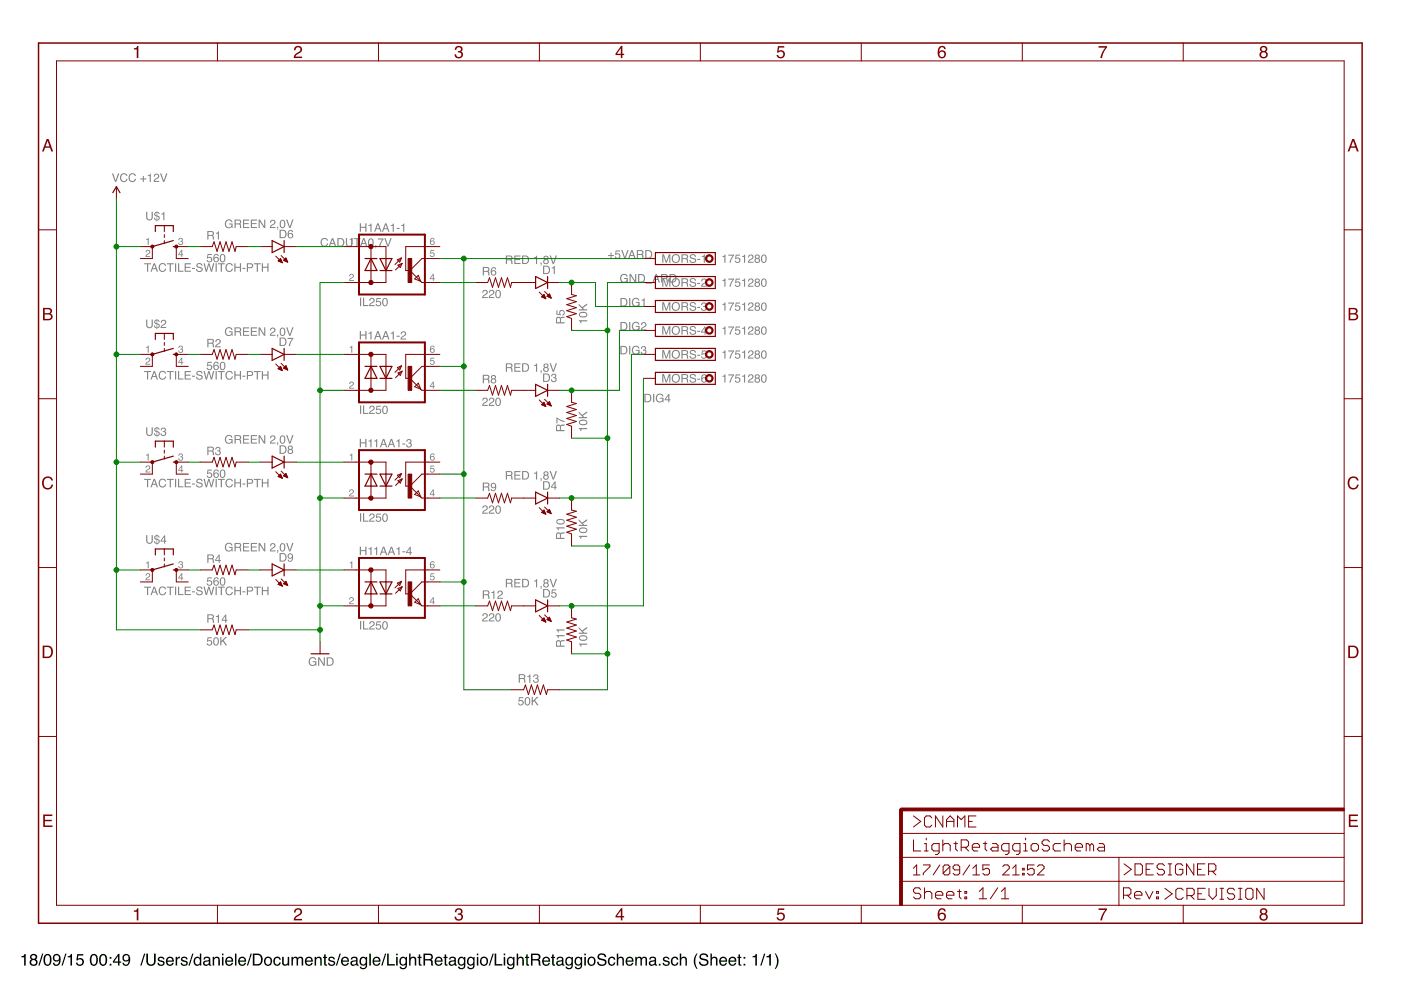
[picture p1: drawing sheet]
<svg xmlns="http://www.w3.org/2000/svg" width="297mm" height="210mm" viewBox="0 0 297 210" stroke-linecap="round" stroke-linejoin="round" font-family="sans-serif">
<path d="M4.5 202.7l.5-.1 .2-.3h.2v2.4h-.3v-1.7h-.6zM6.7 202.9a.42 .42 0 0 0 .8 0 .42 .42 0 0 0-.8 0zM6.6 204.1a.51 .51 0 0 0 1 0 .51 .51 0 0 0-1 0zM6.6 202.4a.7 .7 0 0 1 1-.1 .7 .7 0 0 1 0 1.1 .77 .77 0 0 1 .1 1.1 .77 .77 0 0 1-1.1 .1 .77 .77 0 0 1 .1-1.2l-.3-.5zM8.9 202.2h.3l-.8 2.5h-.3zM9.6 202.4a.91 .91 0 0 1 1 .1 .91 .91 0 0 1 .3 1 .9 .9 0 0 1-.3 1.1 .9 .9 0 0 1-1.2-.2 1.91 1.91 0 0 1 .2-2zM9.8 202.6a1.65 1.65 0 0 0 .1 1.9h.2a1.25 1.25 0 0 0 .2-1.9zM11.4 202.5a.89 .89 0 0 1 1.1-.1 .89 .89 0 0 1 .4 1 1.04 1.04 0 0 1-1.3 1.3l-.4-.6h.3a.49 .49 0 0 0 .6 .4 .49 .49 0 0 0 .4-.6l.1-.3a.8 .8 0 0 1-1.2 .1 .8 .8 0 0 1 0-1.2zM11.5 203.1a.55 .55 0 0 0 1.1 0 .55 .55 0 0 0-1.1 0zM13.8 202.2h.3l-.8 2.5h-.3zM14.4 202.7l.4-.1 .2-.3h.3v2.4h-.4v-1.7h-.5zM16.4 202.3h1.3v.3h-1.1l-.1 .7a.85 .85 0 0 1 1.2 .4 .85 .85 0 0 1-.6 1.1 .85 .85 0 0 1-1-.7h.3a.55 .55 0 0 0 .8 .3 .55 .55 0 0 0 .1-.9 .55 .55 0 0 0-.8 .1h-.3zM19.4 202.4a.91 .91 0 0 1 1.1 .1 .91 .91 0 0 1 .2 1 .9 .9 0 0 1-.3 1.1 .9 .9 0 0 1-1.2-.2 1.91 1.91 0 0 1 .2-2zM19.6 202.6a1.65 1.65 0 0 0 .1 1.9h.2a1.25 1.25 0 0 0 .2-1.9zM21.4 202.4a.91 .91 0 0 1 1 .1 .91 .91 0 0 1 .3 1 .9 .9 0 0 1-.3 1.1 .9 .9 0 0 1-1.2-.2 1.91 1.91 0 0 1 .2-2zM21.6 202.6a1.65 1.65 0 0 0 .1 1.9h.2a1.25 1.25 0 0 0 .2-1.9zM23.3 202.9h.3v.4h-.3zM23.3 204.3h.3v.4h-.3zM25 202.7l-.8 1.1h.8zM25.1 202.2h.2v1.6h.4v.3h-.4v.6h-.3v-.6h-1.1v-.3zM26.1 202.5a.89 .89 0 0 1 1.1-.1 .89 .89 0 0 1 .4 1 1.04 1.04 0 0 1-1.3 1.3l-.3-.6h.3a.49 .49 0 0 0 .6 .4 .49 .49 0 0 0 .3-.6l.1-.3a.8 .8 0 0 1-1.2 .1 .8 .8 0 0 1 0-1.2zM26.3 203.1a.52 .52 0 0 0 1 0 .52 .52 0 0 0-1 0zM30.5 202.2h.3l-.8 2.5h-.3zM31 202.2h.4v1.6a.65 .65 0 0 0 .6 .7 .65 .65 0 0 0 .7-.7v-1.6h.3v1.4a1.01 1.01 0 0 1-1 1.2 1.01 1.01 0 0 1-1-1.2zM33.6 203a.74 .74 0 0 1 1.3 .4h-.3a.39 .39 0 0 0-.4-.3 .39 .39 0 0 0-.4 .3l.2 .2a.79 .79 0 0 1 .9 .7 .8 .8 0 0 1-.8 .5 .8 .8 0 0 1-.7-.7h.3a.45 .45 0 0 0 .4 .4 .45 .45 0 0 0 .5-.4l-.1-.1a.93 .93 0 0 1-1-.7zM35.4 203.1a.85 .85 0 0 1 1-.2 .85 .85 0 0 1 .5 1h-1.4a.53 .53 0 0 0 .4 .6 .53 .53 0 0 0 .6-.4h.3a.9 .9 0 0 1-1.3 .6 .9 .9 0 0 1-.2-1.4zM35.7 203.3l-.2 .4h1l-.3-.6zM37.2 202.9h.3v.3l.4-.3 .2-.1v.4a.5 .5 0 0 0-.5 .5v1h-.4zM38.5 203a.74 .74 0 0 1 1.3 .4h-.3a.39 .39 0 0 0-.4-.3 .39 .39 0 0 0-.4 .3l.2 .2a.79 .79 0 0 1 .9 .7 .8 .8 0 0 1-.8 .5 .8 .8 0 0 1-.7-.7h.3a.45 .45 0 0 0 .5 .4 .45 .45 0 0 0 .4-.4l-.1-.1a.93 .93 0 0 1-1-.7zM40.8 202.2h.2l-.8 2.5h-.2zM41.5 203.3a.64 .64 0 0 0-.1 .9 .64 .64 0 0 0 .8 .1 .64 .64 0 0 0 .2-.8 .64 .64 0 0 0-.9-.2zM41.4 203l.6-.1 .4 .2v-.9h.3v2.5h-.3v-.2a.8 .8 0 0 1-1.1 .1 .8 .8 0 0 1-.2-1zM43.4 204.1a.44 .44 0 0 0 .6 .4 .44 .44 0 0 0 .2-.7zM43.2 203.1a.8 .8 0 0 1 1.4 .2v1.1l.2 .1v.2h-.4l-.1-.2a.63 .63 0 0 1-1 .3 .63 .63 0 0 1 0-1l1-.3a.42 .42 0 0 0-.4-.4 .42 .42 0 0 0-.5 .3h-.3zM45.1 202.9h.3v.2a.66 .66 0 0 1 .8-.2 .66 .66 0 0 1 .4 .6v1.2h-.3v-1.1a.46 .46 0 0 0-.6-.5 .46 .46 0 0 0-.3 .7v.9h-.3zM47.1 202.9h.3v1.8h-.3zM47.1 202.2h.3v.3h-.3zM48 203.1a.85 .85 0 0 1 1-.2 .85 .85 0 0 1 .4 1h-1.3a.53 .53 0 0 0 .4 .6 .53 .53 0 0 0 .6-.4h.3a.9 .9 0 0 1-1.3 .6 .9 .9 0 0 1-.3-1.4zM48.2 203.3l-.1 .4h1l-.3-.6zM49.8 202.2h.3v2.5h-.3zM50.7 203.1a.85 .85 0 0 1 1.1-.2 .85 .85 0 0 1 .4 1h-1.4a.53 .53 0 0 0 .4 .6 .53 .53 0 0 0 .6-.4h.4a.9 .9 0 0 1-1.3 .6 .9 .9 0 0 1-.3-1.4zM51 203.3l-.2 .4h1.1l-.4-.6zM53.1 202.2h.3l-.8 2.5h-.3zM53.9 202.5v1.9h.7a.99 .99 0 0 0 .8-.9 .99 .99 0 0 0-.8-1zM53.6 202.2h1a1.29 1.29 0 0 1 1.1 1.3 1.29 1.29 0 0 1-1.1 1.2h-1zM56.5 203.2a.66 .66 0 0 0-.2 .9 .66 .66 0 0 0 1 .2 .67 .67 0 0 0 .1-.9 .67 .67 0 0 0-.9-.2zM56.2 203.1a.92 .92 0 0 1 1.3 .1 .92 .92 0 0 1-.1 1.3 .92 .92 0 0 1-1.2 0l-.2-.7zM58.2 203.1a.76 .76 0 0 1 .8-.3 .76 .76 0 0 1 .5 .7h-.3a.51 .51 0 0 0-.7-.4 .51 .51 0 0 0-.2 .8 .49 .49 0 0 0 .3 .6 .49 .49 0 0 0 .6-.4h.3a.83 .83 0 0 1-1.1 .6 .83 .83 0 0 1-.4-1.1zM59.8 202.9h.3v1.2a.47 .47 0 0 0 .7 .4 .47 .47 0 0 0 .2-.7v-.9h.3v1.8h-.3v-.2a.64 .64 0 0 1-.7 .3 .64 .64 0 0 1-.5-.7zM61.8 202.9h.3v.2a.6 .6 0 0 1 1 0 .62 .62 0 0 1 .8-.2 .62 .62 0 0 1 .4 .6v1.2h-.3v-1.3a.4 .4 0 0 0-.5-.3 .4 .4 0 0 0-.3 .5v1.1h-.3v-1.2a.42 .42 0 0 0-.6-.4 .42 .42 0 0 0-.2 .6v1h-.3zM64.9 203.1a.85 .85 0 0 1 1-.2 .85 .85 0 0 1 .4 1h-1.3a.53 .53 0 0 0 .4 .6 .53 .53 0 0 0 .6-.4h.3a.9 .9 0 0 1-1.3 .6 .9 .9 0 0 1-.3-1.4zM65.1 203.3l-.1 .4h1l-.3-.6zM66.7 202.9h.3v.2a.66 .66 0 0 1 .8-.2 .66 .66 0 0 1 .4 .6v1.2h-.3v-1.1a.46 .46 0 0 0-.6-.5 .46 .46 0 0 0-.3 .7v.9h-.3zM68.7 202.4h.3v.5h.3v.2h-.3v1.2l.3 .2v.2a.44 .44 0 0 1-.6-.3v-1.3h-.2v-.2h.2zM69.8 203a.74 .74 0 0 1 1.2 .4h-.3a.39 .39 0 0 0-.4-.3 .39 .39 0 0 0-.4 .3l.2 .2a.79 .79 0 0 1 .9 .7 .8 .8 0 0 1-.8 .5 .8 .8 0 0 1-.7-.7h.3a.45 .45 0 0 0 .5 .4 .45 .45 0 0 0 .4-.4v-.1a.93 .93 0 0 1-1.1-.7zM72 202.2h.3l-.8 2.5h-.3zM72.5 203.1a.85 .85 0 0 1 1.1-.2 .85 .85 0 0 1 .4 1h-1.4a.53 .53 0 0 0 .4 .6 .53 .53 0 0 0 .7-.4h.3a.9 .9 0 0 1-1.3 .6 .9 .9 0 0 1-.3-1.4zM72.8 203.3l-.2 .4h1.1l-.4-.6zM74.6 204.1a.44 .44 0 0 0 .6 .4 .44 .44 0 0 0 .3-.7zM74.5 203.1a.8 .8 0 0 1 1.3 .2v1.1l.2 .1v.2h-.3l-.2-.2a.63 .63 0 0 1-.9 .3 .63 .63 0 0 1 0-1l.9-.3a.42 .42 0 0 0-.4-.4 .42 .42 0 0 0-.4 .3h-.3zM76.4 203.1l.6-.3 .5 .3v-.2h.3v1.7a.81 .81 0 0 1-.6 .9 .81 .81 0 0 1-.9-.5h.3a.53 .53 0 0 0 .7 .2 .53 .53 0 0 0 .2-.7 .8 .8 0 0 1-1 .1 .8 .8 0 0 1-.3-1.1zM76.7 203.3a.65 .65 0 0 0-.2 .8 .65 .65 0 0 0 .9 .3 .64 .64 0 0 0 .1-.9 .64 .64 0 0 0-.8-.2zM78.3 202.2h.3v2.5h-.3zM79.2 203.1a.85 .85 0 0 1 1.1-.2 .85 .85 0 0 1 .4 1h-1.4a.53 .53 0 0 0 .4 .6 .53 .53 0 0 0 .6-.4h.3a.9 .9 0 0 1-1.2 .6 .9 .9 0 0 1-.3-1.4zM79.5 203.3l-.2 .4h1.1l-.4-.6zM81.6 202.2h.3l-.8 2.5h-.3zM82.1 202.2h.3v2.2h1.3v.3h-1.6zM84 202.9h.3v1.8h-.3zM84 202.2h.3v.3h-.3zM84.9 203.1l.5-.3 .6 .3v-.2h.3v1.7a.81 .81 0 0 1-.6 .9 .81 .81 0 0 1-1-.5h.3a.53 .53 0 0 0 .8 .2 .53 .53 0 0 0 .2-.7 .8 .8 0 0 1-1.1 .1 .8 .8 0 0 1-.2-1.1zM85.1 203.3a.65 .65 0 0 0-.1 .8 .65 .65 0 0 0 .8 .3 .64 .64 0 0 0 .2-.9 .64 .64 0 0 0-.9-.2zM86.8 202.2h.3v.9a.65 .65 0 0 1 .7-.2 .65 .65 0 0 1 .5 .6v1.2h-.4v-1.1a.46 .46 0 0 0-.5-.5 .46 .46 0 0 0-.3 .6v1h-.3zM88.8 202.4h.3v.5h.3v.2h-.3v1.2l.3 .2v.2a.44 .44 0 0 1-.6-.3v-1.3h-.3v-.2h.3zM90.1 202.5v.9h.8a.44 .44 0 0 0 .5-.5 .44 .44 0 0 0-.4-.4zM89.8 202.2h1.2a.69 .69 0 0 1 .8 .4 .69 .69 0 0 1-.4 .9l.3 .3 .2 .9h-.4l-.2-.9-.4-.2h-.8v1.1h-.3zM92.4 203.1a.85 .85 0 0 1 1-.2 .85 .85 0 0 1 .4 1h-1.3a.53 .53 0 0 0 .4 .6 .53 .53 0 0 0 .6-.4h.3a.9 .9 0 0 1-1.3 .6 .9 .9 0 0 1-.2-1.4zM92.6 203.3l-.1 .4h1l-.3-.6zM94.3 202.4h.3v.5h.3v.2h-.3v1.2l.3 .2v.2a.44 .44 0 0 1-.6-.3v-1.3h-.3v-.2h.3zM95.5 204.1a.44 .44 0 0 0 .6 .4 .44 .44 0 0 0 .2-.7zM95.3 203.1a.8 .8 0 0 1 1.4 .2v1.1l.2 .1v.2h-.4l-.1-.2a.63 .63 0 0 1-1 .3 .63 .63 0 0 1 0-1l.9-.3a.42 .42 0 0 0-.3-.4 .42 .42 0 0 0-.5 .3h-.3zM97.3 203.1l.5-.3 .6 .3v-.2h.3v1.7a.81 .81 0 0 1-.6 .9 .81 .81 0 0 1-1-.5h.3a.53 .53 0 0 0 .7 .2 .53 .53 0 0 0 .3-.7 .8 .8 0 0 1-1.1 .1 .8 .8 0 0 1-.2-1.1zM97.5 203.3a.65 .65 0 0 0-.2 .8 .65 .65 0 0 0 .9 .3 .64 .64 0 0 0 .2-.9 .64 .64 0 0 0-.9-.2zM99.2 203.1l.6-.3 .5 .3v-.2h.3v1.7a.81 .81 0 0 1-.6 .9 .81 .81 0 0 1-.9-.5h.3a.53 .53 0 0 0 .7 .2 .53 .53 0 0 0 .2-.7 .8 .8 0 0 1-1 .1 .8 .8 0 0 1-.3-1.1zM99.5 203.3a.65 .65 0 0 0-.2 .8 .65 .65 0 0 0 .9 .3 .64 .64 0 0 0 .1-.9 .64 .64 0 0 0-.8-.2zM101.1 202.9h.3v1.8h-.3zM101.1 202.2h.3v.3h-.3zM102.3 203.2a.66 .66 0 0 0-.2 .9 .66 .66 0 0 0 .9 .2 .67 .67 0 0 0 .1-.9 .67 .67 0 0 0-.8-.2zM102 203.1a.92 .92 0 0 1 1.2 .1 .92 .92 0 0 1 0 1.3 .92 .92 0 0 1-1.2 0l-.2-.7zM104.4 202.2h.3l-.8 2.5h-.3zM104.9 202.2h.3v2.2h1.3v.3h-1.6zM106.8 202.9h.3v1.8h-.3zM106.8 202.2h.3v.3h-.3zM107.7 203.1l.5-.3 .6 .3v-.2h.3v1.7a.81 .81 0 0 1-.6 .9 .81 .81 0 0 1-1-.5h.3a.53 .53 0 0 0 .7 .2 .53 .53 0 0 0 .3-.7 .8 .8 0 0 1-1.1 .1 .8 .8 0 0 1-.2-1.1zM107.9 203.3a.65 .65 0 0 0-.1 .8 .65 .65 0 0 0 .8 .3 .64 .64 0 0 0 .2-.9 .64 .64 0 0 0-.9-.2zM109.5 202.2h.4v.9a.65 .65 0 0 1 .7-.2 .65 .65 0 0 1 .5 .6v1.2h-.4v-1.1a.46 .46 0 0 0-.5-.5 .46 .46 0 0 0-.3 .6v1h-.4zM111.6 202.4h.3v.5h.3v.2h-.3v1.2l.3 .2v.2a.44 .44 0 0 1-.6-.3v-1.3h-.3v-.2h.3zM112.9 202.5v.9h.8a.44 .44 0 0 0 .5-.5 .44 .44 0 0 0-.4-.4zM112.6 202.2h1.2a.69 .69 0 0 1 .8 .4 .69 .69 0 0 1-.4 .9l.3 .3 .2 .9h-.4l-.2-.9-.4-.2h-.8v1.1h-.3zM115.2 203.1a.85 .85 0 0 1 1-.2 .85 .85 0 0 1 .4 1h-1.3a.53 .53 0 0 0 .4 .6 .53 .53 0 0 0 .6-.4h.3a.9 .9 0 0 1-1.3 .6 .9 .9 0 0 1-.2-1.4zM115.4 203.3l-.1 .4h1l-.3-.6zM117.1 202.4h.3v.5h.3v.2h-.3v1.2l.3 .2v.2a.44 .44 0 0 1-.6-.3v-1.3h-.3v-.2h.3zM118.3 204.1a.44 .44 0 0 0 .5 .4 .44 .44 0 0 0 .3-.7zM118.1 203.1a.8 .8 0 0 1 1.4 .2v1.1l.2 .1v.2h-.4l-.1-.2a.63 .63 0 0 1-1 .3 .63 .63 0 0 1 0-1l.9-.3a.42 .42 0 0 0-.4-.4 .42 .42 0 0 0-.4 .3h-.3zM120.1 203.1l.5-.3 .6 .3v-.2h.3v1.7a.81 .81 0 0 1-.6 .9 .81 .81 0 0 1-1-.5h.3a.53 .53 0 0 0 .7 .2 .53 .53 0 0 0 .3-.7 .8 .8 0 0 1-1.1 .1 .8 .8 0 0 1-.2-1.1zM120.3 203.3a.65 .65 0 0 0-.2 .8 .65 .65 0 0 0 .9 .3 .64 .64 0 0 0 .2-.9 .64 .64 0 0 0-.9-.2zM122 203.1l.6-.3 .5 .3v-.2h.3v1.7a.81 .81 0 0 1-.6 .9 .81 .81 0 0 1-.9-.5h.3a.53 .53 0 0 0 .7 .2 .53 .53 0 0 0 .2-.7 .8 .8 0 0 1-1 .1 .8 .8 0 0 1-.3-1.1zM122.3 203.3a.65 .65 0 0 0-.2 .8 .65 .65 0 0 0 .8 .3 .64 .64 0 0 0 .2-.9 .64 .64 0 0 0-.8-.2zM123.9 202.9h.3v1.8h-.3zM123.9 202.2h.3v.3h-.3zM125.1 203.2a.66 .66 0 0 0-.2 .9 .66 .66 0 0 0 .9 .2 .67 .67 0 0 0 .1-.9 .67 .67 0 0 0-.8-.2zM124.8 203.1a.92 .92 0 0 1 1.2 .1 .92 .92 0 0 1 0 1.3 .92 .92 0 0 1-1.2 0l-.2-.7zM126.9 202.3a1 1 0 0 1 1.6 .6h-.3a.59 .59 0 0 0-.6-.5 .59 .59 0 0 0-.6 .6l.2 .2a1.22 1.22 0 0 1 1.4 .8 1.03 1.03 0 0 1-1 .8 1.03 1.03 0 0 1-1-.9h.3a.67 .67 0 0 0 .7 .6 .67 .67 0 0 0 .6-.6l-.1-.1a2.06 2.06 0 0 1-1.4-.7v-.4zM129.1 203.1a.76 .76 0 0 1 .8-.3 .76 .76 0 0 1 .6 .7h-.3a.51 .51 0 0 0-.7-.4 .51 .51 0 0 0-.3 .8 .49 .49 0 0 0 .4 .6 .49 .49 0 0 0 .6-.4h.3a.83 .83 0 0 1-1.1 .6 .83 .83 0 0 1-.5-1.1zM130.8 202.2h.3v.9a.65 .65 0 0 1 .7-.2 .65 .65 0 0 1 .5 .6v1.2h-.3v-1.1a.46 .46 0 0 0-.6-.5 .46 .46 0 0 0-.3 .6v1h-.3zM132.9 203.1a.85 .85 0 0 1 1-.2 .85 .85 0 0 1 .4 1h-1.3a.53 .53 0 0 0 .4 .6 .53 .53 0 0 0 .6-.4h.3a.9 .9 0 0 1-1.3 .6 .9 .9 0 0 1-.3-1.4zM133.1 203.3l-.1 .4h1l-.3-.6zM134.7 202.9h.3v.2a.6 .6 0 0 1 1 0 .62 .62 0 0 1 .8-.2 .62 .62 0 0 1 .4 .6v1.2h-.3v-1.3a.4 .4 0 0 0-.5-.3 .4 .4 0 0 0-.3 .5v1.1h-.3v-1.2a.42 .42 0 0 0-.6-.4 .42 .42 0 0 0-.2 .6v1h-.3zM137.9 204.1a.44 .44 0 0 0 .6 .4 .44 .44 0 0 0 .2-.7zM137.8 203.1a.8 .8 0 0 1 1.3 .2v1.1l.2 .1v.2h-.3l-.2-.2a.63 .63 0 0 1-1 .3 .63 .63 0 0 1 0-1l1-.3a.42 .42 0 0 0-.4-.4 .42 .42 0 0 0-.5 .3h-.2zM139.7 204.3h.3v.4h-.3zM140.7 203a.74 .74 0 0 1 1.2 .4h-.3a.39 .39 0 0 0-.4-.3 .39 .39 0 0 0-.3 .3l.2 .2a.79 .79 0 0 1 .9 .7 .8 .8 0 0 1-.8 .5 .8 .8 0 0 1-.7-.7h.3a.45 .45 0 0 0 .4 .4 .45 .45 0 0 0 .5-.4l-.1-.1a.93 .93 0 0 1-1-.7zM142.5 203.1a.76 .76 0 0 1 .8-.3 .76 .76 0 0 1 .5 .7h-.3a.51 .51 0 0 0-.7-.4 .51 .51 0 0 0-.2 .8 .49 .49 0 0 0 .3 .6 .49 .49 0 0 0 .6-.4h.3a.83 .83 0 0 1-1.1 .6 .83 .83 0 0 1-.4-1.1zM144.1 202.2h.3v.9a.65 .65 0 0 1 .8-.2 .65 .65 0 0 1 .4 .6v1.2h-.3v-1.1a.46 .46 0 0 0-.5-.5 .46 .46 0 0 0-.4 .6v1h-.3zM147.7 202.1h.2a3.1 3.1 0 0 0 0 3.3h-.2a2.6 2.6 0 0 1 0-3.3zM148.5 202.3a1 1 0 0 1 1.6 .6h-.3a.59 .59 0 0 0-.6-.5 .59 .59 0 0 0-.6 .6l.3 .2a1.22 1.22 0 0 1 1.3 .8 1.03 1.03 0 0 1-1 .8 1.03 1.03 0 0 1-1-.9h.3a.67 .67 0 0 0 .7 .6 .67 .67 0 0 0 .6-.6v-.1a2.06 2.06 0 0 1-1.5-.7v-.4zM150.6 202.2h.3v.9a.65 .65 0 0 1 .8-.2 .65 .65 0 0 1 .4 .6v1.2h-.3v-1.1a.46 .46 0 0 0-.6-.5 .46 .46 0 0 0-.3 .6v1h-.3zM152.7 203.1a.85 .85 0 0 1 1-.2 .85 .85 0 0 1 .5 1h-1.4a.53 .53 0 0 0 .4 .6 .53 .53 0 0 0 .6-.4h.3a.9 .9 0 0 1-1.3 .6 .9 .9 0 0 1-.2-1.4zM153 203.3l-.2 .4h1l-.3-.6zM154.7 203.1a.85 .85 0 0 1 1-.2 .85 .85 0 0 1 .4 1h-1.3a.53 .53 0 0 0 .4 .6 .53 .53 0 0 0 .6-.4h.3a.9 .9 0 0 1-1.3 .6 .9 .9 0 0 1-.3-1.4zM154.9 203.3l-.1 .4h1l-.3-.6zM156.6 202.4h.3v.5h.3v.2h-.3v1.2l.3 .2v.2a.44 .44 0 0 1-.6-.3v-1.3h-.3v-.2h.3zM157.7 202.9h.3v.4h-.3zM157.7 204.3h.3v.4h-.3zM159.6 202.7l.4-.1 .2-.3h.3v2.4h-.4v-1.7h-.5zM162 202.2h.3l-.8 2.5h-.3zM162.5 202.7l.5-.1 .2-.3h.2v2.4h-.3v-1.7h-.6zM164.3 202.1h.2l.3 .6a2.54 2.54 0 0 1-.3 2.7h-.2a3.1 3.1 0 0 0 0-3.3z" fill="#000"/>
<g fill="#808080">
<path d="M74.1 50.7l.6-.3v1.5h-.2v-1h-.4z"/>
<path d="M74.2 58.1a.52 .52 0 0 1 .8 .3 .52 .52 0 0 1-.5 .7l-.3 .3h.8v.1h-1l.2-.4a.59 .59 0 0 0 .5-.8h-.3l-.2 .3h-.2z"/>
<path d="M91.3 53h.8v.2h-.7v.4a.52 .52 0 0 1 .7 .2 .52 .52 0 0 1-.3 .7 .52 .52 0 0 1-.7-.4h.2a.33 .33 0 0 0 .5 .1 .33 .33 0 0 0 .1-.5 .33 .33 0 0 0-.5 .1h-.2z"/>
<path d="M74.1 73.6l.6-.3v1.5h-.2v-1.1h-.4z"/>
<path d="M74.2 81a.52 .52 0 0 1 .8 .2 .52 .52 0 0 1-.5 .7l-.3 .3h.8v.2h-1l.2-.5a.59 .59 0 0 0 .5-.8h-.3l-.2 .3h-.2z"/>
<path d="M91.3 75.8h.8v.2h-.7v.4a.52 .52 0 0 1 .7 .3 .52 .52 0 0 1-.3 .7 .52 .52 0 0 1-.7-.5h.2a.33 .33 0 0 0 .5 .2 .33 .33 0 0 0 .1-.5 .33 .33 0 0 0-.5 .1h-.2z"/>
<path d="M74.1 96.4l.6-.3v1.5h-.2v-1h-.4z"/>
<path d="M74.2 103.8a.52 .52 0 0 1 .8 .3 .52 .52 0 0 1-.5 .7l-.3 .3h.8v.2h-1l.2-.5a.59 .59 0 0 0 .5-.8h-.3l-.2 .3h-.2z"/>
<path d="M91.3 98.7h.8v.2h-.7v.4a.52 .52 0 0 1 .7 .2 .52 .52 0 0 1-.3 .7 .52 .52 0 0 1-.7-.4h.2a.33 .33 0 0 0 .5 .1 .33 .33 0 0 0 .1-.5 .33 .33 0 0 0-.5 .1h-.2z"/>
<path d="M74.1 119.3l.6-.3v1.5h-.2v-1.1h-.4z"/>
<path d="M74.2 126.7a.52 .52 0 0 1 .8 .2 .52 .52 0 0 1-.5 .7l-.3 .3h.8v.2h-1l.2-.5a.59 .59 0 0 0 .5-.7l-.3-.1-.2 .3h-.2z"/>
<path d="M91.3 121.6h.8v.1h-.7v.5a.52 .52 0 0 1 .7 .2 .52 .52 0 0 1-.3 .7 .52 .52 0 0 1-.7-.5h.2a.33 .33 0 0 0 .5 .2 .33 .33 0 0 0 .1-.5 .33 .33 0 0 0-.5 .1h-.2z"/>
<path d="M31 50.7l.5-.3v1.5h-.2v-1h-.3z"/>
<path d="M38 50.5a.43 .43 0 0 1 .6 0 .43 .43 0 0 1 0 .6 .5 .5 0 0 1-.1 .9 .5 .5 0 0 1-.7-.5h.2a.3 .3 0 0 0 .4 .3 .3 .3 0 0 0 0-.6h-.2v-.1a.25 .25 0 0 0 .4-.2 .25 .25 0 0 0-.3-.3l-.5 .3z"/>
<path d="M31 53.1a.52 .52 0 0 1 .9 .2 .52 .52 0 0 1-.6 .7l-.3 .3h.9v.2h-1.1l.2-.5a.59 .59 0 0 0 .6-.8h-.4l-.1 .3h-.2z"/>
<path d="M31 73.6l.5-.3v1.5h-.2v-1.1h-.3z"/>
<path d="M38 73.4a.43 .43 0 0 1 .6-.1 .43 .43 0 0 1 0 .7 .5 .5 0 0 1-.1 .9 .5 .5 0 0 1-.7-.6h.2a.3 .3 0 0 0 .4 .3 .3 .3 0 0 0 0-.5h-.2v-.2a.25 .25 0 0 0 .4-.2 .25 .25 0 0 0-.3-.2l-.5 .3z"/>
<path d="M31 75.9a.52 .52 0 0 1 .9 .3 .52 .52 0 0 1-.6 .6l-.3 .3h.9v.2h-1.1l.2-.5a.59 .59 0 0 0 .6-.7l-.4-.1-.1 .4h-.2z"/>
<path d="M31 96.4l.5-.3v1.5h-.2v-1h-.3z"/>
<path d="M38 96.2a.43 .43 0 0 1 .6 0 .43 .43 0 0 1 0 .6 .5 .5 0 0 1-.1 .9 .5 .5 0 0 1-.7-.5h.2a.3 .3 0 0 0 .4 .3 .3 .3 0 0 0 0-.5l-.2-.1v-.1a.25 .25 0 0 0 .4-.2 .25 .25 0 0 0-.3-.3l-.5 .3z"/>
<path d="M31 98.8a.52 .52 0 0 1 .9 .2 .52 .52 0 0 1-.6 .7l-.3 .3h.9v.2h-1.1l.2-.5a.59 .59 0 0 0 .6-.8h-.4l-.1 .3h-.2z"/>
<path d="M31 119.3l.5-.3v1.5h-.2v-1.1h-.3z"/>
<path d="M38 119.1a.43 .43 0 0 1 .6-.1 .43 .43 0 0 1 0 .7 .5 .5 0 0 1-.1 .9 .5 .5 0 0 1-.7-.6h.2a.3 .3 0 0 0 .4 .3 .3 .3 0 0 0 0-.5h-.2v-.2a.25 .25 0 0 0 .4-.2 .25 .25 0 0 0-.3-.2l-.5 .3z"/>
<path d="M31 121.6a.52 .52 0 0 1 .9 .3 .52 .52 0 0 1-.6 .6l-.3 .3h.9v.2h-1.1l.2-.4a.59 .59 0 0 0 .6-.8l-.4-.1-.1 .4h-.2z"/>
<path d="M65.7 139.6a.8 .8 0 0 1 1.3 .3h-.2a.65 .65 0 0 0-.9-.2 .65 .65 0 0 0-.2 .9 .57 .57 0 0 0 .7 .4 .57 .57 0 0 0 .4-.6h-.5v-.2h.8v1h-.2v-.3a.88 .88 0 0 1-1.3 .1 .88 .88 0 0 1-.1-1.2zM67.4 139.4h.3l.9 1.4v-1.4h.3v1.8h-.3l-.9-1.5v1.5h-.3zM69.5 139.6v1.4h.4a.7 .7 0 0 0 .6-.7 .7 .7 0 0 0-.6-.7zM69.3 139.4h.7a.91 .91 0 0 1 .7 .9 .91 .91 0 0 1-.7 .9h-.7z"/>
<path d="M23.7 36.8h.3l.5 1.5 .5-1.5h.3l-.7 1.8h-.2zM25.7 37a.78 .78 0 0 1 .7-.3 .78 .78 0 0 1 .6 .6h-.2a.61 .61 0 0 0-.9-.3 .61 .61 0 0 0-.2 .9 .55 .55 0 0 0 .5 .5 .55 .55 0 0 0 .6-.5h.2a.83 .83 0 0 1-1 .7 .83 .83 0 0 1-.5-1.2zM27.5 37a.78 .78 0 0 1 .7-.3 .78 .78 0 0 1 .6 .6h-.2a.61 .61 0 0 0-.9-.3 .61 .61 0 0 0-.2 .9 .55 .55 0 0 0 .5 .5 .55 .55 0 0 0 .6-.5h.2a.83 .83 0 0 1-1 .7 .83 .83 0 0 1-.5-1.2zM30.3 37.3h.2v.5h.5v.2h-.5v.6h-.2v-.6h-.6v-.2h.6zM31.3 37.2l.7-.4v1.8h-.3v-1.3h-.4zM32.8 36.9a.6 .6 0 0 1 1 .3 .6 .6 0 0 1-.7 .8l-.3 .4h1v.2h-1.2a1.47 1.47 0 0 1 .9-1.1 .35 .35 0 0 0-.3-.5 .35 .35 0 0 0-.4 .4h-.2zM33.9 36.8h.3l.5 1.5 .5-1.5h.3l-.7 1.8h-.2z"/>
<path d="M44 53.9h.9v.2h-.7l-.1 .5a.61 .61 0 0 1 .9 .2 .61 .61 0 0 1-.4 .9 .61 .61 0 0 1-.8-.6h.2a.38 .38 0 0 0 .6 .2 .38 .38 0 0 0 .1-.6 .38 .38 0 0 0-.6 .1h-.2zM45.4 54l.6-.2 .3 .3 .1 .2h-.2a.36 .36 0 0 0-.5-.3 .36 .36 0 0 0-.2 .5l-.1 .2a.58 .58 0 0 1 .9 .2 .58 .58 0 0 1-.4 .8 .58 .58 0 0 1-.7-.6zM45.5 55a.37 .37 0 0 0 .7 0 .37 .37 0 0 0-.7 0zM46.8 54a.63 .63 0 0 1 .8 0 .63 .63 0 0 1 .2 .7 .65 .65 0 0 1-.6 .9 .65 .65 0 0 1-.6-.9zM47 54.1a.96 .96 0 0 0 .2 1.3 .85 .85 0 0 0 0-1.4z"/>
<path d="M44 76.7h.9v.2h-.7l-.1 .5a.61 .61 0 0 1 .9 .3 .61 .61 0 0 1-.4 .8 .61 .61 0 0 1-.8-.5h.2a.38 .38 0 0 0 .6 .2 .38 .38 0 0 0 .1-.6 .38 .38 0 0 0-.6 .1h-.2zM45.4 76.9l.6-.2 .3 .3 .1 .1h-.2a.36 .36 0 0 0-.5-.2 .36 .36 0 0 0-.2 .4l-.1 .2a.58 .58 0 0 1 .9 .2 .58 .58 0 0 1-.4 .9 .58 .58 0 0 1-.7-.7zM45.5 77.9a.37 .37 0 0 0 .7 0 .37 .37 0 0 0-.7 0zM46.8 76.9a.63 .63 0 0 1 .8-.1 .63 .63 0 0 1 .2 .8 .65 .65 0 0 1-.6 .9 .65 .65 0 0 1-.6-.9zM47 76.9a.96 .96 0 0 0 .2 1.4 .85 .85 0 0 0 0-1.4z"/>
<path d="M44 99.6h.9v.2h-.7l-.1 .5a.61 .61 0 0 1 .9 .3 .61 .61 0 0 1-.4 .8 .61 .61 0 0 1-.8-.6h.2a.38 .38 0 0 0 .6 .2 .38 .38 0 0 0 .1-.6 .38 .38 0 0 0-.6 .1h-.2zM45.4 99.7l.6-.1 .3 .2 .1 .2h-.2a.36 .36 0 0 0-.5-.3 .36 .36 0 0 0-.2 .5l-.1 .2a.58 .58 0 0 1 .9 .2 .58 .58 0 0 1-.4 .8 .58 .58 0 0 1-.7-.6zM45.5 100.7a.37 .37 0 0 0 .7 0 .37 .37 0 0 0-.7 0zM46.8 99.7a.63 .63 0 0 1 .8 0 .63 .63 0 0 1 .2 .7 .65 .65 0 0 1-.6 .9 .65 .65 0 0 1-.6-.8zM47 99.8a.96 .96 0 0 0 .2 1.3 .85 .85 0 0 0 0-1.4z"/>
<path d="M44 122.4h.9v.2h-.7l-.1 .5a.61 .61 0 0 1 .9 .3 .61 .61 0 0 1-.4 .8 .61 .61 0 0 1-.8-.5h.2a.38 .38 0 0 0 .6 .2 .38 .38 0 0 0 .1-.6 .38 .38 0 0 0-.6 .1h-.2zM45.4 122.6l.6-.2 .3 .3 .1 .2h-.2a.36 .36 0 0 0-.5-.3 .36 .36 0 0 0-.2 .4l-.1 .2a.58 .58 0 0 1 .9 .2 .58 .58 0 0 1-.4 .9 .58 .58 0 0 1-.7-.7zM45.5 123.6a.37 .37 0 0 0 .7 0 .37 .37 0 0 0-.7 0zM46.8 122.6a.63 .63 0 0 1 .8-.1 .63 .63 0 0 1 .2 .8 .65 .65 0 0 1-.6 .9 .65 .65 0 0 1-.6-.9zM47 122.6a.96 .96 0 0 0 .2 1.4 .85 .85 0 0 0 0-1.4z"/>
<path d="M76.3 63.1h.3v1.8h-.3zM77 63.1h.2v1.6h.9v.2h-1.1zM78.5 63.3a.6 .6 0 0 1 .9 .2 .6 .6 0 0 1-.6 .8l-.3 .4h.9v.2h-1.2a1.47 1.47 0 0 1 1-1.1 .35 .35 0 0 0-.3-.5 .35 .35 0 0 0-.4 .5h-.2zM79.8 63.2h.9v.2h-.7l-.1 .5a.61 .61 0 0 1 .9 .3 .61 .61 0 0 1-.4 .8 .61 .61 0 0 1-.8-.5h.3a.38 .38 0 0 0 .5 .1 .38 .38 0 0 0 .1-.6 .38 .38 0 0 0-.6 .1h-.2zM81.2 63.3a.63 .63 0 0 1 .8 0 .63 .63 0 0 1 .2 .7 .65 .65 0 0 1-.5 .9 .65 .65 0 0 1-.7-.8zM81.5 63.4a.96 .96 0 0 0 .1 1.3 .85 .85 0 0 0 0-1.3z"/>
<path d="M76.3 86h.3v1.8h-.3zM77 86h.2v1.5h.9v.3h-1.1zM78.5 86.1a.6 .6 0 0 1 .9 .3 .6 .6 0 0 1-.6 .8l-.3 .3h.9v.3h-1.2a1.47 1.47 0 0 1 1-1.1 .35 .35 0 0 0-.3-.5 .35 .35 0 0 0-.4 .4h-.2zM79.8 86h.9v.3h-.7l-.1 .4a.61 .61 0 0 1 .9 .3 .61 .61 0 0 1-.4 .8 .61 .61 0 0 1-.8-.5h.3a.38 .38 0 0 0 .5 .2 .38 .38 0 0 0 .1-.6 .38 .38 0 0 0-.6 .1h-.2zM81.2 86.2a.63 .63 0 0 1 .8-.1 .63 .63 0 0 1 .2 .8 .65 .65 0 0 1-.5 .9 .65 .65 0 0 1-.7-.9zM81.5 86.3a.96 .96 0 0 0 .1 1.3 .85 .85 0 0 0 0-1.4z"/>
<path d="M76.3 108.8h.3v1.8h-.3zM77 108.8h.2v1.6h.9v.2h-1.1zM78.5 109a.6 .6 0 0 1 .9 .3 .6 .6 0 0 1-.6 .7l-.3 .4h.9v.2h-1.2a1.47 1.47 0 0 1 1-1.1 .35 .35 0 0 0-.3-.5 .35 .35 0 0 0-.4 .5h-.2zM79.8 108.9h.9v.2h-.7l-.1 .5a.61 .61 0 0 1 .9 .3 .61 .61 0 0 1-.4 .8 .61 .61 0 0 1-.8-.5h.3a.38 .38 0 0 0 .5 .1 .38 .38 0 0 0 .1-.5 .38 .38 0 0 0-.6 0h-.2zM81.2 109a.63 .63 0 0 1 .8 0 .63 .63 0 0 1 .2 .7 .65 .65 0 0 1-.5 1 .65 .65 0 0 1-.7-.9zM81.5 109.1a.96 .96 0 0 0 .1 1.4 .85 .85 0 0 0 0-1.4z"/>
<path d="M76.3 131.7h.3v1.8h-.3zM77 131.7h.2v1.6h.9v.2h-1.1zM78.5 131.8a.6 .6 0 0 1 .9 .3 .6 .6 0 0 1-.6 .8l-.3 .4h.9v.2h-1.2a1.47 1.47 0 0 1 1-1.1 .35 .35 0 0 0-.3-.5 .35 .35 0 0 0-.4 .4h-.2zM79.8 131.7h.9v.3h-.7l-.1 .4a.61 .61 0 0 1 .9 .3 .61 .61 0 0 1-.4 .8 .61 .61 0 0 1-.8-.5h.3a.38 .38 0 0 0 .5 .2 .38 .38 0 0 0 .1-.6 .38 .38 0 0 0-.6 .1h-.2zM81.2 131.9a.63 .63 0 0 1 .8-.1 .63 .63 0 0 1 .2 .8 .65 .65 0 0 1-.5 .9 .65 .65 0 0 1-.7-.9zM81.5 132a.96 .96 0 0 0 .1 1.3 .85 .85 0 0 0 0-1.4z"/>
<path d="M30.6 55.8h1.4v.2h-.6v1.6h-.2v-1.6h-.6zM32.7 56.1l-.3 .8h.6zM32.6 55.8h.3l.6 1.8h-.3l-.1-.5h-.8l-.1 .5h-.3zM33.9 56a.78 .78 0 0 1 .7-.2 .78 .78 0 0 1 .6 .6h-.2a.61 .61 0 0 0-.9-.3 .61 .61 0 0 0-.2 .8 .55 .55 0 0 0 .5 .5 .55 .55 0 0 0 .6-.4h.2a.83 .83 0 0 1-1 .6 .83 .83 0 0 1-.5-1.1zM35.4 55.8h1.4v.2h-.6v1.6h-.2v-1.6h-.6zM37.1 55.8h.3v1.8h-.3zM37.7 55.8h.3v1.6h.9v.2h-1.2zM39.2 55.8h1.3v.2h-1.1v.6h1v.2h-1v.6h1.1v.2h-1.3zM40.7 56.8h.6v.2h-.6zM41.8 55.9a.7 .7 0 0 1 1.1 .4h-.2a.42 .42 0 0 0-.4-.3 .42 .42 0 0 0-.4 .4 1.45 1.45 0 0 1 1.1 .7 .73 .73 0 0 1-.8 .6 .73 .73 0 0 1-.6-.7h.2a.47 .47 0 0 0 .5 .5 .47 .47 0 0 0 .4-.5v-.1a.89 .89 0 0 1-1.1-.7zM43.2 55.8h.2l.4 1.5 .4-1.5h.2l.4 1.5 .4-1.5h.2l-.4 1.8h-.3l-.4-1.5-.4 1.5h-.3zM45.7 55.8h.3v1.8h-.3zM46.2 55.8h1.5v.2h-.7v1.6h-.2v-1.6h-.6zM48 56a.78 .78 0 0 1 .8-.2 .78 .78 0 0 1 .6 .6h-.3a.61 .61 0 0 0-.8-.3 .61 .61 0 0 0-.2 .8 .55 .55 0 0 0 .5 .5 .55 .55 0 0 0 .5-.4h.3a.83 .83 0 0 1-1.1 .6 .83 .83 0 0 1-.5-1.1zM49.7 55.8h.2v.8h1v-.8h.2v1.8h-.2v-.8h-1v.8h-.2zM51.4 56.8h.6v.2h-.6zM52.3 55.8h.8a.52 .52 0 0 1 .6 .5 .52 .52 0 0 1-.6 .6h-.5v.7h-.3zM52.6 56v.7h.5a.31 .31 0 0 0 .3-.4 .31 .31 0 0 0-.3-.3zM53.8 55.8h1.5v.2h-.6v1.6h-.3v-1.6h-.6zM55.5 55.8h.3v.8h.9v-.8h.2v1.8h-.2v-.8h-.9v.8h-.3z"/>
<path d="M30.6 78.7h1.4v.2h-.6v1.6h-.2v-1.6h-.6zM32.7 78.9l-.3 .8h.6zM32.6 78.7h.3l.6 1.8h-.3l-.1-.6h-.8l-.1 .6h-.3zM33.9 78.9a.78 .78 0 0 1 .7-.3 .78 .78 0 0 1 .6 .6h-.2a.61 .61 0 0 0-.9-.3 .61 .61 0 0 0-.2 .9 .55 .55 0 0 0 .5 .5 .55 .55 0 0 0 .6-.5h.2a.83 .83 0 0 1-1 .7 .83 .83 0 0 1-.5-1.2zM35.4 78.7h1.4v.2h-.6v1.6h-.2v-1.6h-.6zM37.1 78.7h.3v1.8h-.3zM37.7 78.7h.3v1.6h.9v.2h-1.2zM39.2 78.7h1.3v.2h-1.1v.5h1v.2h-1v.7h1.1v.2h-1.3zM40.7 79.7h.6v.2h-.6zM41.8 78.8a.7 .7 0 0 1 1.1 .4h-.2a.42 .42 0 0 0-.4-.4 .42 .42 0 0 0-.4 .5 1.45 1.45 0 0 1 1.1 .7 .73 .73 0 0 1-.8 .5 .73 .73 0 0 1-.6-.6h.2a.47 .47 0 0 0 .5 .4 .47 .47 0 0 0 .4-.4v-.1a.89 .89 0 0 1-1.1-.8zM43.2 78.7h.2l.4 1.4 .4-1.4h.2l.4 1.4 .4-1.4h.2l-.4 1.8h-.3l-.4-1.5-.4 1.5h-.3zM45.7 78.7h.3v1.8h-.3zM46.2 78.7h1.5v.2h-.7v1.6h-.2v-1.6h-.6zM48 78.9a.78 .78 0 0 1 .8-.3 .78 .78 0 0 1 .6 .6h-.3a.61 .61 0 0 0-.8-.3 .61 .61 0 0 0-.2 .9 .55 .55 0 0 0 .5 .5 .55 .55 0 0 0 .5-.5h.3a.83 .83 0 0 1-1.1 .7 .83 .83 0 0 1-.5-1.2zM49.7 78.7h.2v.7h1v-.7h.2v1.8h-.2v-.9h-1v.9h-.2zM51.4 79.7h.6v.2h-.6zM52.3 78.7h.8a.52 .52 0 0 1 .6 .5 .52 .52 0 0 1-.6 .5h-.5v.8h-.3zM52.6 78.9v.6h.5a.31 .31 0 0 0 .3-.3 .31 .31 0 0 0-.3-.3zM53.8 78.7h1.5v.2h-.6v1.6h-.3v-1.6h-.6zM55.5 78.7h.3v.7h.9v-.7h.2v1.8h-.2v-.9h-.9v.9h-.3z"/>
<path d="M30.6 101.5h1.4v.2h-.6v1.6h-.2v-1.6h-.6zM32.7 101.8l-.3 .8h.6zM32.6 101.5h.3l.6 1.8h-.3l-.1-.5h-.8l-.1 .5h-.3zM33.9 101.8a.78 .78 0 0 1 .7-.3 .78 .78 0 0 1 .6 .6h-.2a.61 .61 0 0 0-.9-.3 .61 .61 0 0 0-.2 .8 .55 .55 0 0 0 .5 .6 .55 .55 0 0 0 .6-.5h.2a.83 .83 0 0 1-1 .6 .83 .83 0 0 1-.5-1.1zM35.4 101.5h1.4v.2h-.6v1.6h-.2v-1.6h-.6zM37.1 101.5h.3v1.8h-.3zM37.7 101.5h.3v1.6h.9v.2h-1.2zM39.2 101.5h1.3v.2h-1.1v.6h1v.2h-1v.6h1.1v.2h-1.3zM40.7 102.5h.6v.2h-.6zM41.8 101.6a.7 .7 0 0 1 1.1 .5h-.2a.42 .42 0 0 0-.4-.4 .42 .42 0 0 0-.4 .4 1.45 1.45 0 0 1 1.1 .7 .73 .73 0 0 1-.8 .6 .73 .73 0 0 1-.6-.7h.2a.47 .47 0 0 0 .5 .5 .47 .47 0 0 0 .4-.5 .89 .89 0 0 1-1.1-.8zM43.2 101.5h.2l.4 1.5 .4-1.5h.2l.4 1.5 .4-1.5h.2l-.4 1.8h-.3l-.4-1.5-.4 1.5h-.3zM45.7 101.5h.3v1.8h-.3zM46.2 101.5h1.5v.2h-.7v1.6h-.2v-1.6h-.6zM48 101.8a.78 .78 0 0 1 .8-.3 .78 .78 0 0 1 .6 .6h-.3a.61 .61 0 0 0-.8-.3 .61 .61 0 0 0-.2 .8 .55 .55 0 0 0 .5 .6 .55 .55 0 0 0 .5-.5h.3a.83 .83 0 0 1-1.1 .6 .83 .83 0 0 1-.5-1.1zM49.7 101.5h.2v.8h1v-.8h.2v1.8h-.2v-.8h-1v.8h-.2zM51.4 102.5h.6v.2h-.6zM52.3 101.5h.8a.52 .52 0 0 1 .6 .5 .52 .52 0 0 1-.6 .6h-.5v.7h-.3zM52.6 101.7v.7h.5a.31 .31 0 0 0 .3-.4 .31 .31 0 0 0-.3-.3zM53.8 101.5h1.5v.2h-.6v1.6h-.3v-1.6h-.6zM55.5 101.5h.3v.8h.9v-.8h.2v1.8h-.2v-.8h-.9v.8h-.3z"/>
<path d="M30.6 124.4h1.4v.2h-.6v1.6h-.2v-1.6h-.6zM32.7 124.7l-.3 .7h.6zM32.6 124.4h.3l.6 1.8h-.3l-.1-.6h-.8l-.1 .6h-.3zM33.9 124.6a.78 .78 0 0 1 .7-.3 .78 .78 0 0 1 .6 .6h-.2a.61 .61 0 0 0-.9-.3 .61 .61 0 0 0-.2 .9 .55 .55 0 0 0 .5 .5 .55 .55 0 0 0 .6-.5h.2a.83 .83 0 0 1-1 .7 .83 .83 0 0 1-.5-1.2zM35.4 124.4h1.4v.2h-.6v1.6h-.2v-1.6h-.6zM37.1 124.4h.3v1.8h-.3zM37.7 124.4h.3v1.6h.9v.2h-1.2zM39.2 124.4h1.3v.2h-1.1v.5h1v.3h-1v.6h1.1v.2h-1.3zM40.7 125.4h.6v.2h-.6zM41.8 124.5a.7 .7 0 0 1 1.1 .4h-.2a.42 .42 0 0 0-.4-.4 .42 .42 0 0 0-.4 .5 1.45 1.45 0 0 1 1.1 .7 .73 .73 0 0 1-.8 .5 .73 .73 0 0 1-.6-.6h.2a.47 .47 0 0 0 .5 .4 .47 .47 0 0 0 .4-.4v-.1a.89 .89 0 0 1-1.1-.8zM43.2 124.4h.2l.4 1.4 .4-1.4h.2l.4 1.4 .4-1.4h.2l-.4 1.8h-.3l-.4-1.5-.4 1.5h-.3zM45.7 124.4h.3v1.8h-.3zM46.2 124.4h1.5v.2h-.7v1.6h-.2v-1.6h-.6zM48 124.6a.78 .78 0 0 1 .8-.3 .78 .78 0 0 1 .6 .6h-.3a.61 .61 0 0 0-.8-.3 .61 .61 0 0 0-.2 .9 .55 .55 0 0 0 .5 .5 .55 .55 0 0 0 .5-.5h.3a.83 .83 0 0 1-1.1 .7 .83 .83 0 0 1-.5-1.2zM49.7 124.4h.2v.7h1v-.7h.2v1.8h-.2v-.9h-1v.9h-.2zM51.4 125.4h.6v.2h-.6zM52.3 124.4h.8a.52 .52 0 0 1 .6 .5 .52 .52 0 0 1-.6 .5h-.5v.8h-.3zM52.6 124.6v.6h.5a.31 .31 0 0 0 .3-.3 .31 .31 0 0 0-.3-.3zM53.8 124.4h1.5v.2h-.6v1.6h-.3v-1.6h-.6zM55.5 124.4h.3v.7h.9v-.7h.2v1.8h-.2v-.9h-.9v.9h-.3z"/>
<path d="M153.2 54.3l.6-.3v1.7h-.2v-1.2h-.4zM154.4 54h1.2l-.7 1.7h-.2l.1-.5 .6-1h-1zM156 54h.9v.2h-.7l-.1 .5a.61 .61 0 0 1 .8 .3 .61 .61 0 0 1-.4 .8 .61 .61 0 0 1-.7-.5h.2a.38 .38 0 0 0 .6 .1 .38 .38 0 0 0 0-.5 .38 .38 0 0 0-.6 0h-.1zM157.3 54.3l.7-.3v1.7h-.3v-1.2h-.4zM158.8 54.1a.6 .6 0 0 1 1 .3 .6 .6 0 0 1-.6 .7l-.4 .4h1v.2h-1.2a1.47 1.47 0 0 1 .9-1.1 .35 .35 0 0 0-.3-.5 .35 .35 0 0 0-.4 .5h-.2zM160.2 54.4a.3 .3 0 0 0 .6 0 .3 .3 0 0 0-.6 0zM160.2 55.2a.36 .36 0 0 0 .7 0 .36 .36 0 0 0-.7 0zM160.2 54.1a.5 .5 0 0 1 .7-.1 .5 .5 0 0 1 0 .8 .54 .54 0 0 1 .1 .8 .54 .54 0 0 1-.8 0 .54 .54 0 0 1 .1-.8l-.3-.4zM161.5 54.1a.63 .63 0 0 1 .8 0 .63 .63 0 0 1 .2 .7 .65 .65 0 0 1-.5 1 .65 .65 0 0 1-.7-.9zM161.8 54.2a.96 .96 0 0 0 .1 1.4 .85 .85 0 0 0 .1-1.4z"/>
<path d="M153.2 59.4l.6-.4v1.8h-.2v-1.2h-.4zM154.4 59.1h1.2l-.7 1.7h-.2l.1-.5 .6-1h-1zM156 59.1h.9v.2h-.7l-.1 .5a.61 .61 0 0 1 .8 .3 .61 .61 0 0 1-.4 .8 .61 .61 0 0 1-.7-.6h.2a.38 .38 0 0 0 .6 .2 .38 .38 0 0 0 0-.6 .38 .38 0 0 0-.6 .1h-.1zM157.3 59.4l.7-.4v1.8h-.3v-1.2h-.4zM158.8 59.1a.6 .6 0 0 1 1 .3 .6 .6 0 0 1-.6 .8l-.4 .4h1v.2h-1.2a1.47 1.47 0 0 1 .9-1.1 .35 .35 0 0 0-.3-.5 .35 .35 0 0 0-.4 .5h-.2zM160.2 59.5a.3 .3 0 0 0 .6 0 .3 .3 0 0 0-.6 0zM160.2 60.3a.36 .36 0 0 0 .7 0 .36 .36 0 0 0-.7 0zM160.2 59.2a.5 .5 0 0 1 .7-.1 .5 .5 0 0 1 0 .8 .54 .54 0 0 1 .1 .8 .54 .54 0 0 1-.8 0 .54 .54 0 0 1 .1-.8l-.3-.4zM161.5 59.2a.63 .63 0 0 1 .8 0 .63 .63 0 0 1 .2 .7 .65 .65 0 0 1-.5 .9 .65 .65 0 0 1-.7-.8zM161.8 59.3a.96 .96 0 0 0 .1 1.3 .85 .85 0 0 0 .1-1.4z"/>
<path d="M153.2 64.5l.6-.4v1.8h-.2v-1.3h-.4zM154.4 64.1h1.2l-.7 1.8h-.2l.1-.5 .6-1h-1zM156 64.1h.9v.3h-.7l-.1 .4a.61 .61 0 0 1 .8 .3 .61 .61 0 0 1-.4 .9 .61 .61 0 0 1-.7-.6h.2a.38 .38 0 0 0 .6 .2 .38 .38 0 0 0 0-.6 .38 .38 0 0 0-.6 .1h-.1zM157.3 64.5l.7-.4v1.8h-.3v-1.3h-.4zM158.8 64.2a.6 .6 0 0 1 1 .3 .6 .6 0 0 1-.6 .8l-.4 .4h1v.2h-1.2a1.47 1.47 0 0 1 .9-1.1 .35 .35 0 0 0-.3-.5 .35 .35 0 0 0-.4 .4h-.2zM160.2 64.6a.3 .3 0 0 0 .6 0 .3 .3 0 0 0-.6 0zM160.2 65.4a.36 .36 0 0 0 .7 0 .36 .36 0 0 0-.7 0zM160.2 64.3a.5 .5 0 0 1 .7-.1 .5 .5 0 0 1 0 .7 .54 .54 0 0 1 .1 .8 .54 .54 0 0 1-.8 0 .54 .54 0 0 1 .1-.8l-.3-.3zM161.5 64.3a.63 .63 0 0 1 .8-.1 .63 .63 0 0 1 .2 .8 .65 .65 0 0 1-.5 .9 .65 .65 0 0 1-.7-.9zM161.8 64.4a.96 .96 0 0 0 .1 1.3 .85 .85 0 0 0 .1-1.4z"/>
<path d="M153.2 69.5l.6-.3v1.7h-.2v-1.2h-.4zM154.4 69.2h1.2l-.7 1.7h-.2l.1-.5 .6-1h-1zM156 69.2h.9v.2h-.7l-.1 .5a.61 .61 0 0 1 .8 .3 .61 .61 0 0 1-.4 .8 .61 .61 0 0 1-.7-.5h.2a.38 .38 0 0 0 .6 .2 .38 .38 0 0 0 0-.6 .38 .38 0 0 0-.6 .1h-.1zM157.3 69.5l.7-.3v1.7h-.3v-1.2h-.4zM158.8 69.3a.6 .6 0 0 1 1 .3 .6 .6 0 0 1-.6 .8l-.4 .3h1v.2h-1.2a1.47 1.47 0 0 1 .9-1.1 .35 .35 0 0 0-.3-.4 .35 .35 0 0 0-.4 .4h-.2zM160.2 69.7a.3 .3 0 0 0 .6 0 .3 .3 0 0 0-.6 0zM160.2 70.5a.36 .36 0 0 0 .7 0 .36 .36 0 0 0-.7 0zM160.2 69.3a.5 .5 0 0 1 .7 0 .5 .5 0 0 1 0 .7 .54 .54 0 0 1 .1 .8 .54 .54 0 0 1-.8 0 .54 .54 0 0 1 .1-.8l-.3-.3zM161.5 69.4a.63 .63 0 0 1 .8-.1 .63 .63 0 0 1 .2 .8 .65 .65 0 0 1-.5 .9 .65 .65 0 0 1-.7-.9zM161.8 69.4a.96 .96 0 0 0 .1 1.4 .85 .85 0 0 0 .1-1.4z"/>
<path d="M153.2 74.6l.6-.3v1.7h-.2v-1.2h-.4zM154.4 74.3h1.2l-.7 1.7h-.2l.1-.5 .6-1h-1zM156 74.3h.9v.2h-.7l-.1 .5a.61 .61 0 0 1 .8 .3 .61 .61 0 0 1-.4 .8 .61 .61 0 0 1-.7-.5h.2a.38 .38 0 0 0 .6 .2 .38 .38 0 0 0 0-.6 .38 .38 0 0 0-.6 .1l-.1-.1zM157.3 74.6l.7-.3v1.7h-.3v-1.2h-.4zM158.8 74.4a.6 .6 0 0 1 1 .3 .6 .6 0 0 1-.6 .8l-.4 .3h1v.2h-1.2a1.47 1.47 0 0 1 .9-1.1 .35 .35 0 0 0-.3-.4 .35 .35 0 0 0-.4 .4h-.2zM160.2 74.8a.3 .3 0 0 0 .6 0 .3 .3 0 0 0-.6 0zM160.2 75.6a.36 .36 0 0 0 .7 0 .36 .36 0 0 0-.7 0zM160.2 74.4a.5 .5 0 0 1 .7-.1 .5 .5 0 0 1 0 .8 .54 .54 0 0 1 .1 .8 .54 .54 0 0 1-.8 0 .54 .54 0 0 1 .1-.8l-.3-.4zM161.5 74.5a.63 .63 0 0 1 .8-.1 .63 .63 0 0 1 .2 .7 .65 .65 0 0 1-.5 1 .65 .65 0 0 1-.7-.9zM161.8 74.5a.96 .96 0 0 0 .1 1.4 .85 .85 0 0 0 .1-1.4z"/>
<path d="M153.2 79.7l.6-.3v1.7h-.2v-1.2h-.4zM154.4 79.4h1.2l-.7 1.7h-.2l.1-.5 .6-1h-1zM156 79.4h.9v.2h-.7l-.1 .5a.61 .61 0 0 1 .8 .3 .61 .61 0 0 1-.4 .8 .61 .61 0 0 1-.7-.5h.2a.38 .38 0 0 0 .6 .1 .38 .38 0 0 0 0-.6 .38 .38 0 0 0-.6 .1h-.1zM157.3 79.7l.7-.3v1.7h-.3v-1.2h-.4zM158.8 79.5a.6 .6 0 0 1 1 .3 .6 .6 0 0 1-.6 .7l-.4 .4h1v.2h-1.2a1.47 1.47 0 0 1 .9-1.1 .35 .35 0 0 0-.3-.5 .35 .35 0 0 0-.4 .5h-.2zM160.2 79.8a.3 .3 0 0 0 .6 0 .3 .3 0 0 0-.6 0zM160.2 80.6a.36 .36 0 0 0 .7 0 .36 .36 0 0 0-.7 0zM160.2 79.5a.5 .5 0 0 1 .7-.1 .5 .5 0 0 1 0 .8 .54 .54 0 0 1 .1 .8 .54 .54 0 0 1-.8 0 .54 .54 0 0 1 .1-.8l-.3-.4zM161.5 79.5a.63 .63 0 0 1 .8 0 .63 .63 0 0 1 .2 .7 .65 .65 0 0 1-.5 1 .65 .65 0 0 1-.7-.9zM161.8 79.6a.96 .96 0 0 0 .1 1.4 .85 .85 0 0 0 .1-1.4z"/>
<path d="M122.7 67.9h1.8v.2h-1.2v.4h-.2zM122.9 66.4a1.06 1.06 0 0 1 1.6 .3 .97 .97 0 0 1-.9 .6 .97 .97 0 0 1-.9-.6zM123 66.5a.68 .68 0 0 0 1.1 .5l.2-.1a.66 .66 0 0 0-1-.5zM122.7 64.4l.7 .7 1.1-.7v.3l-.9 .6 .3 .3h.6v.2h-1.8v-.2h.9l-.9-.9z"/>
<path d="M102.5 61.6a.6 .6 0 0 1 .9 .2 .6 .6 0 0 1-.6 .8l-.3 .4h.9v.2h-1.2a1.47 1.47 0 0 1 1-1.1 .35 .35 0 0 0-.4-.5 .35 .35 0 0 0-.3 .5h-.2zM103.9 61.6a.6 .6 0 0 1 .9 .2 .6 .6 0 0 1-.6 .8l-.3 .4h.9v.2h-1.2a1.47 1.47 0 0 1 .9-1.1 .35 .35 0 0 0-.3-.5 .35 .35 0 0 0-.3 .5h-.3zM105.2 61.6a.63 .63 0 0 1 .8 0 .63 .63 0 0 1 .2 .7 .65 .65 0 0 1-.6 .9 .65 .65 0 0 1-.6-.8zM105.4 61.7a.96 .96 0 0 0 .2 1.3 .85 .85 0 0 0 0-1.3z"/>
<path d="M107.5 54.4v.6h.5a.31 .31 0 0 0 .4-.3 .31 .31 0 0 0-.3-.3zM107.2 54.2h.9a.49 .49 0 0 1 .5 .3 .49 .49 0 0 1-.2 .6l.2 .2 .1 .7h-.3v-.7l-.4-.1h-.5v.8h-.3zM109 54.2h1.3v.2h-1v.5h1v.2h-1v.7h1.1v.2h-1.4zM110.9 54.4v1.4h.5a.7 .7 0 0 0 .5-.7 .7 .7 0 0 0-.5-.7zM110.7 54.2h.7a.91 .91 0 0 1 .8 .9 .91 .91 0 0 1-.8 .9h-.7zM113.2 54.6l.7-.4v1.8h-.3v-1.3h-.4zM114.6 55.7h.3l-.1 .5-.2 .1 .1-.3h-.1zM115.4 54.7a.3 .3 0 0 0 .6 0 .3 .3 0 0 0-.6 0zM115.4 55.5a.36 .36 0 0 0 .7 0 .36 .36 0 0 0-.7 0zM115.4 54.4a.5 .5 0 0 1 .7-.1 .5 .5 0 0 1 0 .7 .54 .54 0 0 1 .1 .8 .54 .54 0 0 1-.8 0 .54 .54 0 0 1 .1-.8l-.3-.3zM116.5 54.2h.3l.5 1.5 .5-1.5h.3l-.7 1.8h-.2z"/>
<path d="M107.5 77.2v.6h.5a.31 .31 0 0 0 .4-.2 .31 .31 0 0 0-.3-.4zM107.2 77h.9a.49 .49 0 0 1 .5 .3 .49 .49 0 0 1-.2 .6l.2 .2 .1 .7h-.3v-.6l-.4-.2h-.5v.8h-.3zM109 77h1.3v.2h-1v.6h1v.2h-1v.6h1.1v.2h-1.4zM110.9 77.2v1.4h.5a.7 .7 0 0 0 .5-.7 .7 .7 0 0 0-.5-.7zM110.7 77h.7a.91 .91 0 0 1 .8 .9 .91 .91 0 0 1-.8 .9h-.7zM113.2 77.4l.7-.3v1.7h-.3v-1.2h-.4zM114.6 78.6h.3l-.1 .5-.2 .1 .1-.4h-.1zM115.4 77.5a.3 .3 0 0 0 .6 0 .3 .3 0 0 0-.6 0zM115.4 78.3a.36 .36 0 0 0 .7 0 .36 .36 0 0 0-.7 0zM115.4 77.2a.5 .5 0 0 1 .7-.1 .5 .5 0 0 1 0 .8 .54 .54 0 0 1 .1 .8 .54 .54 0 0 1-.8 0 .54 .54 0 0 1 .1-.8l-.3-.4zM116.5 77h.3l.5 1.6 .5-1.6h.3l-.7 1.8h-.2z"/>
<path d="M102.5 84.4a.6 .6 0 0 1 .9 .3 .6 .6 0 0 1-.6 .8l-.3 .3h.9v.3h-1.2a1.47 1.47 0 0 1 1-1.1 .35 .35 0 0 0-.4-.5 .35 .35 0 0 0-.3 .4h-.2zM103.9 84.4a.6 .6 0 0 1 .9 .3 .6 .6 0 0 1-.6 .8l-.3 .3h.9v.3h-1.2a1.47 1.47 0 0 1 .9-1.1 .35 .35 0 0 0-.3-.5 .35 .35 0 0 0-.3 .4h-.3zM105.2 84.5a.63 .63 0 0 1 .8-.1 .63 .63 0 0 1 .2 .8 .65 .65 0 0 1-.6 .9 .65 .65 0 0 1-.6-.9zM105.4 84.6a.96 .96 0 0 0 .2 1.3 .85 .85 0 0 0 0-1.4z"/>
<path d="M122.7 90.8h1.8v.2h-1.2v.4h-.2zM122.9 89.2a1.06 1.06 0 0 1 1.6 .4 .97 .97 0 0 1-.9 .6 .97 .97 0 0 1-.9-.6zM123 89.4a.68 .68 0 0 0 1.1 .5l.2-.2a.66 .66 0 0 0-1-.5zM122.7 87.2l.7 .8 1.1-.8v.3l-.9 .6 .3 .3h.6v.3h-1.8v-.3h.9l-.9-.8z"/>
<path d="M102.5 107.3a.6 .6 0 0 1 .9 .3 .6 .6 0 0 1-.6 .7l-.3 .4h.9v.2h-1.2a1.47 1.47 0 0 1 1-1.1 .35 .35 0 0 0-.4-.5 .35 .35 0 0 0-.3 .5h-.2zM103.9 107.3a.6 .6 0 0 1 .9 .3 .6 .6 0 0 1-.6 .7l-.3 .4h.9v.2h-1.2a1.47 1.47 0 0 1 .9-1.1 .35 .35 0 0 0-.3-.5 .35 .35 0 0 0-.3 .5h-.3zM105.2 107.3a.63 .63 0 0 1 .8 0 .63 .63 0 0 1 .2 .7 .65 .65 0 0 1-.6 1 .65 .65 0 0 1-.6-.9zM105.4 107.4a.96 .96 0 0 0 .2 1.4 .85 .85 0 0 0 0-1.4z"/>
<path d="M107.5 100.1v.6h.5a.31 .31 0 0 0 .4-.3 .31 .31 0 0 0-.3-.3zM107.2 99.9h.9a.49 .49 0 0 1 .5 .3 .49 .49 0 0 1-.2 .6l.2 .2 .1 .7h-.3v-.7l-.4-.1h-.5v.8h-.3zM109 99.9h1.3v.2h-1v.5h1v.3h-1v.6h1.1v.2h-1.4zM110.9 100.1v1.4h.5a.7 .7 0 0 0 .5-.7 .7 .7 0 0 0-.5-.7zM110.7 99.9h.7a.91 .91 0 0 1 .8 .9 .91 .91 0 0 1-.8 .9h-.7zM113.2 100.3l.7-.4v1.8h-.3v-1.3h-.4zM114.6 101.4h.3l-.1 .5-.2 .1 .1-.3h-.1zM115.4 100.4a.3 .3 0 0 0 .6 0 .3 .3 0 0 0-.6 0zM115.4 101.2a.36 .36 0 0 0 .7 0 .36 .36 0 0 0-.7 0zM115.4 100.1a.5 .5 0 0 1 .7-.1 .5 .5 0 0 1 0 .7 .54 .54 0 0 1 .1 .8 .54 .54 0 0 1-.8 0 .54 .54 0 0 1 .1-.8l-.3-.3zM116.5 99.9h.3l.5 1.5 .5-1.5h.3l-.7 1.8h-.2z"/>
<path d="M122.7 113.6h1.8v.2h-1.2v.5h-.2zM122.9 112.1a1.06 1.06 0 0 1 1.6 .3 .97 .97 0 0 1-.9 .6 .97 .97 0 0 1-.9-.6zM123 112.2a.68 .68 0 0 0 1.1 .5l.2-.1a.66 .66 0 0 0-1-.5zM122.7 110.1l.7 .7 1.1-.7v.3l-.9 .6 .3 .3h.6v.2h-1.8v-.2h.9l-.9-.9z"/>
<path d="M122.7 136.5h1.8v.2h-1.2v.4h-.2zM122.9 134.9a1.06 1.06 0 0 1 1.6 .4 .97 .97 0 0 1-.9 .6 .97 .97 0 0 1-.9-.6zM123 135.1a.68 .68 0 0 0 1.1 .5l.2-.2a.66 .66 0 0 0-1-.5zM122.7 132.9l.7 .8 1.1-.8v.3l-.9 .7 .3 .2h.6v.3h-1.8v-.3h.9l-.9-.8z"/>
<path d="M107.5 122.9v.7h.5a.31 .31 0 0 0 .4-.3 .31 .31 0 0 0-.3-.4zM107.2 122.7h.9a.49 .49 0 0 1 .5 .3 .49 .49 0 0 1-.2 .6l.2 .2 .1 .7h-.3v-.6l-.4-.1h-.5v.7h-.3zM109 122.7h1.3v.3h-1v.5h1v.2h-1v.6h1.1v.2h-1.4zM110.9 122.9v1.4h.5a.7 .7 0 0 0 .5-.7 .7 .7 0 0 0-.5-.7zM110.7 122.7h.7a.91 .91 0 0 1 .8 .9 .91 .91 0 0 1-.8 .9h-.7zM113.2 123.1l.7-.3v1.7h-.3v-1.2h-.4zM114.6 124.3h.3l-.1 .5-.2 .1 .1-.3-.1-.1zM115.4 123.3a.3 .3 0 0 0 .6 0 .3 .3 0 0 0-.6 0zM115.4 124.1a.36 .36 0 0 0 .7 0 .36 .36 0 0 0-.7 0zM115.4 122.9a.5 .5 0 0 1 .7-.1 .5 .5 0 0 1 0 .8 .54 .54 0 0 1 .1 .8 .54 .54 0 0 1-.8 0 .54 .54 0 0 1 .1-.8l-.3-.3zM116.5 122.7h.3l.5 1.6 .5-1.6h.3l-.7 1.8h-.2z"/>
<path d="M102.5 130.1a.6 .6 0 0 1 .9 .3 .6 .6 0 0 1-.6 .8l-.3 .4h.9v.2h-1.2a1.47 1.47 0 0 1 1-1.1 .35 .35 0 0 0-.4-.5 .35 .35 0 0 0-.3 .4h-.2zM103.9 130.1a.6 .6 0 0 1 .9 .3 .6 .6 0 0 1-.6 .8l-.3 .4h.9v.2h-1.2a1.47 1.47 0 0 1 .9-1.1 .35 .35 0 0 0-.3-.5 .35 .35 0 0 0-.3 .4h-.3zM105.2 130.2a.63 .63 0 0 1 .8-.1 .63 .63 0 0 1 .2 .8 .65 .65 0 0 1-.6 .9 .65 .65 0 0 1-.6-.9zM105.4 130.3a.96 .96 0 0 0 .2 1.3 .85 .85 0 0 0 0-1.4z"/>
<path d="M110 147.8h.9v.2h-.7l-.1 .5a.61 .61 0 0 1 .9 .3 .61 .61 0 0 1-.4 .8 .61 .61 0 0 1-.8-.5h.3a.38 .38 0 0 0 .5 .2 .38 .38 0 0 0 .1-.6 .38 .38 0 0 0-.6 .1h-.2zM111.4 148a.63 .63 0 0 1 .8-.1 .63 .63 0 0 1 .2 .8 .65 .65 0 0 1-.5 .9 .65 .65 0 0 1-.7-.9zM111.7 148a.96 .96 0 0 0 .1 1.4 .85 .85 0 0 0 0-1.4zM112.7 147.7h.3v.9l.8-.9h.4l-.8 .8 .8 1h-.3l-.7-.9-.2 .3v.6h-.3z"/>
<path d="M47.9 46.8a.8 .8 0 0 1 1.4 .3h-.3a.65 .65 0 0 0-.9-.2 .65 .65 0 0 0-.1 .9 .57 .57 0 0 0 .6 .4 .57 .57 0 0 0 .5-.6h-.6v-.2h.8v.9h-.1l-.1-.2a.88 .88 0 0 1-1.2 .1 .88 .88 0 0 1-.1-1.2zM50 46.8v.6h.5a.31 .31 0 0 0 .4-.3 .31 .31 0 0 0-.3-.3zM49.7 46.6h.8a.49 .49 0 0 1 .6 .3 .49 .49 0 0 1-.2 .6l.2 .2 .1 .6h-.3l-.1-.6-.3-.1h-.5v.7h-.3zM51.5 46.6h1.3v.2h-1v.5h.9v.2h-.9v.6h1v.2h-1.3zM53.2 46.6h1.3v.2h-1.1v.5h1v.2h-1v.6h1.1v.2h-1.3zM54.8 46.6h.3l.9 1.4v-1.4h.2v1.7h-.2l-.9-1.4v1.4h-.3zM57.5 46.7a.6 .6 0 0 1 .9 .3 .6 .6 0 0 1-.6 .8l-.3 .3h.9v.2h-1.2a1.47 1.47 0 0 1 1-1.1 .35 .35 0 0 0-.4-.4 .35 .35 0 0 0-.3 .4h-.2zM58.7 48.1h.3l-.1 .5-.2 .1 .2-.3-.2-.1zM59.5 46.8a.63 .63 0 0 1 .8-.1 .63 .63 0 0 1 .2 .8 .65 .65 0 0 1-.6 .9 .65 .65 0 0 1-.6-.9zM59.7 46.8a.96 .96 0 0 0 .2 1.4 .85 .85 0 0 0 0-1.4zM60.7 46.6h.2l.6 1.5 .5-1.5h.2l-.6 1.7h-.3z"/>
<path d="M47.9 69.6a.8 .8 0 0 1 1.4 .4h-.3a.65 .65 0 0 0-.9-.3 .65 .65 0 0 0-.1 1 .57 .57 0 0 0 .6 .3 .57 .57 0 0 0 .5-.6h-.6v-.2h.8v1h-.1l-.1-.2a.88 .88 0 0 1-1.2 0 .88 .88 0 0 1-.1-1.2zM50 69.6v.6h.5a.31 .31 0 0 0 .4-.3 .31 .31 0 0 0-.3-.3zM49.7 69.4h.8a.49 .49 0 0 1 .6 .3 .49 .49 0 0 1-.2 .6l.2 .2 .1 .7h-.3l-.1-.6-.3-.2h-.5v.8h-.3zM51.5 69.4h1.3v.2h-1v.6h.9v.2h-.9v.6h1v.2h-1.3zM53.2 69.4h1.3v.2h-1.1v.6h1v.2h-1v.6h1.1v.2h-1.3zM54.8 69.4h.3l.9 1.5v-1.5h.2v1.8h-.2l-.9-1.5v1.5h-.3zM57.5 69.6a.6 .6 0 0 1 .9 .2 .6 .6 0 0 1-.6 .8l-.3 .4h.9v.2h-1.2a1.47 1.47 0 0 1 1-1.1 .35 .35 0 0 0-.4-.5 .35 .35 0 0 0-.3 .5h-.2zM58.7 70.9h.3l-.1 .5-.2 .2 .2-.4h-.2zM59.5 69.6a.63 .63 0 0 1 .8 0 .63 .63 0 0 1 .2 .7 .65 .65 0 0 1-.6 .9 .65 .65 0 0 1-.6-.8zM59.7 69.7a.96 .96 0 0 0 .2 1.3 .85 .85 0 0 0 0-1.3zM60.7 69.4h.2l.6 1.5 .5-1.5h.2l-.6 1.8h-.3z"/>
<path d="M47.9 92.5a.8 .8 0 0 1 1.4 .3h-.3a.65 .65 0 0 0-.9-.2 .65 .65 0 0 0-.1 .9 .57 .57 0 0 0 .6 .4 .57 .57 0 0 0 .5-.6h-.6v-.2h.8v1h-.1l-.1-.3a.88 .88 0 0 1-1.2 .1 .88 .88 0 0 1-.1-1.2zM50 92.5v.6h.5a.31 .31 0 0 0 .4-.3 .31 .31 0 0 0-.3-.3zM49.7 92.3h.8a.49 .49 0 0 1 .6 .3 .49 .49 0 0 1-.2 .6l.2 .2 .1 .7h-.3l-.1-.7-.3-.1h-.5v.8h-.3zM51.5 92.3h1.3v.2h-1v.5h.9v.2h-.9v.6h1v.3h-1.3zM53.2 92.3h1.3v.2h-1.1v.5h1v.2h-1v.6h1.1v.3h-1.3zM54.8 92.3h.3l.9 1.4v-1.4h.2v1.8h-.2l-.9-1.5v1.5h-.3zM57.5 92.4a.6 .6 0 0 1 .9 .3 .6 .6 0 0 1-.6 .8l-.3 .3h.9v.3h-1.2a1.47 1.47 0 0 1 1-1.1 .35 .35 0 0 0-.4-.5 .35 .35 0 0 0-.3 .4h-.2zM58.7 93.8h.3l-.1 .5-.2 .1 .2-.3h-.2zM59.5 92.5a.63 .63 0 0 1 .8-.1 .63 .63 0 0 1 .2 .8 .65 .65 0 0 1-.6 .9 .65 .65 0 0 1-.6-.9zM59.7 92.6a.96 .96 0 0 0 .2 1.3 .85 .85 0 0 0 0-1.4zM60.7 92.3h.2l.6 1.5 .5-1.5h.2l-.6 1.8h-.3z"/>
<path d="M47.9 115.3a.8 .8 0 0 1 1.4 .4h-.3a.65 .65 0 0 0-.9-.3 .65 .65 0 0 0-.1 1 .57 .57 0 0 0 .6 .3 .57 .57 0 0 0 .5-.5h-.6v-.3h.8v1h-.1l-.1-.2a.88 .88 0 0 1-1.2 0 .88 .88 0 0 1-.1-1.2zM50 115.3v.6h.5a.31 .31 0 0 0 .4-.3 .31 .31 0 0 0-.3-.3zM49.7 115.1h.8a.49 .49 0 0 1 .6 .3 .49 .49 0 0 1-.2 .6l.2 .2 .1 .7h-.3l-.1-.6-.3-.2h-.5v.8h-.3zM51.5 115.1h1.3v.2h-1v.6h.9v.2h-.9v.6h1v.2h-1.3zM53.2 115.1h1.3v.2h-1.1v.6h1v.2h-1v.6h1.1v.2h-1.3zM54.8 115.1h.3l.9 1.5v-1.5h.2v1.8h-.2l-.9-1.4v1.4h-.3zM57.5 115.3a.6 .6 0 0 1 .9 .3 .6 .6 0 0 1-.6 .7l-.3 .4h.9v.2h-1.2a1.47 1.47 0 0 1 1-1.1 .35 .35 0 0 0-.4-.5 .35 .35 0 0 0-.3 .5h-.2zM58.7 116.6h.3l-.1 .5-.2 .2 .2-.4h-.2zM59.5 115.3a.63 .63 0 0 1 .8 0 .63 .63 0 0 1 .2 .7 .65 .65 0 0 1-.6 1 .65 .65 0 0 1-.6-.9zM59.7 115.4a.96 .96 0 0 0 .2 1.4 .85 .85 0 0 0 0-1.4zM60.7 115.1h.2l.6 1.5 .5-1.5h.2l-.6 1.8h-.3z"/>
<path d="M44 135.1h.9v.2h-.7l-.1 .5a.61 .61 0 0 1 .9 .3 .61 .61 0 0 1-.4 .8 .61 .61 0 0 1-.8-.5h.2a.38 .38 0 0 0 .6 .2 .38 .38 0 0 0 .1-.6 .38 .38 0 0 0-.6 .1h-.2zM45.4 135.3a.63 .63 0 0 1 .8-.1 .63 .63 0 0 1 .2 .8 .65 .65 0 0 1-.6 .9 .65 .65 0 0 1-.6-.9zM45.6 135.3a.96 .96 0 0 0 .2 1.4 .85 .85 0 0 0 0-1.4zM46.7 135h.2v.9l.9-.9h.3l-.7 .8 .8 1h-.4l-.6-.9-.3 .3v.6h-.2z"/>
<path d="M44.2 49.2v.6h.6a.31 .31 0 0 0 .3-.3 .31 .31 0 0 0-.3-.3zM43.9 49h.9a.49 .49 0 0 1 .5 .3 .49 .49 0 0 1-.2 .6l.2 .2 .1 .7h-.3v-.7l-.4-.1h-.5v.8h-.3zM45.8 49.4l.6-.4v1.8h-.2v-1.3h-.4z"/>
<path d="M44.2 72.1v.6h.6a.31 .31 0 0 0 .3-.3 .31 .31 0 0 0-.3-.3zM43.9 71.8h.9a.49 .49 0 0 1 .5 .4 .49 .49 0 0 1-.2 .6l.2 .2 .1 .6h-.3v-.6l-.4-.1h-.5v.7h-.3zM45.9 72a.6 .6 0 0 1 .9 .3 .6 .6 0 0 1-.6 .8l-.3 .3h.9v.2h-1.2a1.47 1.47 0 0 1 1-1.1 .35 .35 0 0 0-.4-.4 .35 .35 0 0 0-.3 .4h-.2z"/>
<path d="M44.2 94.9v.6h.6a.31 .31 0 0 0 .3-.3 .31 .31 0 0 0-.3-.3zM43.9 94.7h.9a.49 .49 0 0 1 .5 .3 .49 .49 0 0 1-.2 .6l.2 .2 .1 .7h-.3v-.7l-.4-.1h-.5v.8h-.3zM45.8 94.9a.5 .5 0 0 1 .8-.1 .5 .5 0 0 1-.1 .8 .58 .58 0 0 1-.1 .9 .58 .58 0 0 1-.8-.5h.2a.35 .35 0 0 0 .5 .3 .35 .35 0 0 0 0-.6h-.2v-.2a.29 .29 0 0 0 .4-.2 .29 .29 0 0 0-.3-.4l-.3 .2v.2h-.3z"/>
<path d="M44.2 117.8v.6h.6a.31 .31 0 0 0 .3-.3 .31 .31 0 0 0-.3-.3zM43.9 117.6h.9a.49 .49 0 0 1 .5 .3 .49 .49 0 0 1-.2 .6l.2 .2 .1 .6h-.3v-.6l-.4-.1h-.5v.7h-.3zM46.4 117.9l-.6 .8h.6zM46.4 117.6h.2v1.1h.2v.2h-.2v.4h-.2v-.4h-.8v-.2z"/>
<path d="M76.3 47.3h.2v.8h1v-.8h.2v1.8h-.2v-.8h-1v.8h-.2zM78.1 47.7l.7-.3v1.7h-.3v-1.2h-.4zM80.1 47.6l-.3 .8h.6zM80 47.3h.3l.6 1.8h-.3l-.1-.5h-.7l-.2 .5h-.3zM81.8 47.6l-.3 .8h.6zM81.7 47.3h.2l.7 1.8h-.3l-.2-.5h-.7l-.2 .5h-.2zM82.8 47.7l.7-.3v1.7h-.2v-1.2h-.5zM84.1 48.3h.6v.2h-.6zM85.1 47.7l.6-.3v1.7h-.2v-1.2h-.4z"/>
<path d="M91.3 50.6l.6-.1 .2 .3-.5-.2-.3 .6a.51 .51 0 0 1 .8 .1 .51 .51 0 0 1-.3 .7 .51 .51 0 0 1-.6-.5zM91.4 51.5a.32 .32 0 0 0 .6 0 .32 .32 0 0 0-.6 0z"/>
<path d="M91.8 58.3l-.5 .7h.5zM91.8 58h.2v1h.2v.2h-.2v.3h-.2v-.3h-.7z"/>
<path d="M76.3 70.2h.2v.7h1v-.7h.2v1.8h-.2v-.9h-1v.9h-.2zM78.1 70.6l.7-.4v1.8h-.3v-1.3h-.4zM80.1 70.5l-.3 .8h.6zM80 70.2h.3l.6 1.8h-.3l-.1-.6h-.7l-.2 .6h-.3zM81.8 70.5l-.3 .8h.6zM81.7 70.2h.2l.7 1.8h-.3l-.2-.6h-.7l-.2 .6h-.2zM82.8 70.6l.7-.4v1.8h-.2v-1.3h-.5zM84.1 71.2h.6v.2h-.6zM85.2 70.3a.6 .6 0 0 1 .9 .3 .6 .6 0 0 1-.6 .8l-.3 .4h.9v.2h-1.2a1.47 1.47 0 0 1 .9-1.1 .35 .35 0 0 0-.3-.5 .35 .35 0 0 0-.3 .5h-.3z"/>
<path d="M91.3 73.4l.6-.1 .2 .4-.5-.2-.3 .5a.51 .51 0 0 1 .8 .2 .51 .51 0 0 1-.3 .7 .51 .51 0 0 1-.6-.5zM91.4 74.3a.32 .32 0 0 0 .6 0 .32 .32 0 0 0-.6 0z"/>
<path d="M91.8 81.2l-.5 .7h.5zM91.8 80.9h.2v1h.2v.1h-.2v.4h-.2v-.4h-.7z"/>
<path d="M76.3 93h.2v.8h1v-.8h.2v1.8h-.2v-.8h-1v.8h-.2zM78.1 93.4l.7-.3v1.7h-.3v-1.2h-.4zM79.3 93.4l.7-.3v1.7h-.3v-1.2h-.4zM81.3 93.3l-.3 .8h.6zM81.2 93h.3l.6 1.8h-.2l-.2-.5h-.7l-.2 .5h-.3zM83 93.3l-.3 .8h.6zM82.9 93h.2l.7 1.8h-.3l-.2-.5h-.7l-.2 .5h-.2zM84.1 93.4l.6-.3v1.7h-.2v-1.2h-.4zM85.3 94h.6v.3h-.6zM86.3 93.2a.5 .5 0 0 1 .8 0 .5 .5 0 0 1-.1 .7 .58 .58 0 0 1-.1 1 .58 .58 0 0 1-.8-.6h.2a.35 .35 0 0 0 .5 .4 .35 .35 0 0 0 0-.7h-.2v-.2a.29 .29 0 0 0 .4-.2 .29 .29 0 0 0-.3-.3l-.3 .1v.3h-.3z"/>
<path d="M91.3 96.3l.6-.1 .2 .3-.5-.2-.3 .6a.51 .51 0 0 1 .8 .1 .51 .51 0 0 1-.3 .7 .51 .51 0 0 1-.6-.5zM91.4 97.2a.32 .32 0 0 0 .6 0 .32 .32 0 0 0-.6 0z"/>
<path d="M91.8 104l-.5 .7h.5zM91.8 103.8h.2v.9h.2v.2h-.2v.4h-.2v-.4h-.7z"/>
<path d="M76.3 115.9h.2v.7h1v-.7h.2v1.8h-.2v-.8h-1v.8h-.2zM78.1 116.3l.7-.3v1.7h-.3v-1.2h-.4zM79.3 116.3l.7-.3v1.7h-.3v-1.2h-.4zM81.3 116.2l-.3 .8h.6zM81.2 115.9h.3l.6 1.8h-.2l-.2-.5h-.7l-.2 .5h-.3zM83 116.2l-.3 .8h.6zM82.9 115.9h.2l.7 1.8h-.3l-.2-.5h-.7l-.2 .5h-.2zM84.1 116.3l.6-.3v1.7h-.2v-1.2h-.4zM85.3 116.9h.6v.2h-.6zM86.9 116.3l-.6 .8h.6zM86.9 115.9h.2v1.2h.2v.2h-.2v.4h-.2v-.4h-.8v-.2z"/>
<path d="M91.3 119.2l.6-.2 .2 .4-.5-.2-.3 .5a.51 .51 0 0 1 .8 .2 .51 .51 0 0 1-.3 .7 .51 .51 0 0 1-.6-.5zM91.4 120a.32 .32 0 0 0 .6 0 .32 .32 0 0 0-.6 0z"/>
<path d="M91.8 126.9l-.5 .7h.5zM91.8 126.6h.2v1h.2v.1h-.2v.4h-.2v-.4h-.7z"/>
<path d="M31 44.9h.2v1.1a.46 .46 0 0 0 .5 .5 .46 .46 0 0 0 .5-.5v-1.1h.2v1a.72 .72 0 0 1-.7 .8 .72 .72 0 0 1-.7-.8zM33.3 45.9v.7a.32 .32 0 0 0 .4-.4 .32 .32 0 0 0-.4-.3zM33 45.2l-.1 .3 .3 .2v-.6zM32.8 45.1l.4-.2v-.1l.5 .3 .1 .3-.5-.3v.6a.53 .53 0 0 1 .6 .5 .53 .53 0 0 1-.6 .5l-.1 .3v-.3l-.4-.1-.1-.2v-.2h.2v.2l.3 .2v-.7l-.5-.3zM34.2 45.3l.7-.3v1.7h-.3v-1.2h-.4z"/>
<path d="M38.4 53.3l-.4 .6h.4zM38.5 53h.1v.9h.3v.2h-.3v.4h-.2v-.4h-.6z"/>
<path d="M31 67.8h.2v1.1a.46 .46 0 0 0 .5 .5 .46 .46 0 0 0 .5-.5v-1.1h.2v1a.72 .72 0 0 1-.7 .8 .72 .72 0 0 1-.7-.8zM33.3 68.8v.6a.32 .32 0 0 0 .4-.3 .32 .32 0 0 0-.4-.3zM33 68.1l-.1 .3 .3 .1v-.5zM32.8 67.9l.4-.1v-.2l.5 .3 .1 .3-.5-.2v.6a.53 .53 0 0 1 .6 .5 .53 .53 0 0 1-.6 .5l-.1 .2v-.2l-.4-.1-.1-.3v-.2h.2v.3l.3 .1v-.6l-.5-.4zM34.3 67.9a.6 .6 0 0 1 .9 .3 .6 .6 0 0 1-.6 .8l-.3 .3h.9v.2h-1.2a1.47 1.47 0 0 1 1-1 .35 .35 0 0 0-.3-.5 .35 .35 0 0 0-.4 .4h-.2z"/>
<path d="M38.4 76.1l-.4 .7h.4zM38.5 75.8h.1v1h.3v.2h-.3v.3h-.2v-.3h-.6z"/>
<path d="M31 90.6h.2v1.1a.46 .46 0 0 0 .5 .5 .46 .46 0 0 0 .5-.5v-1.1h.2v1a.72 .72 0 0 1-.7 .9 .72 .72 0 0 1-.7-.9zM33.3 91.6v.7a.32 .32 0 0 0 .4-.3 .32 .32 0 0 0-.4-.4zM33 90.9l-.1 .3 .3 .2v-.6zM32.8 90.8l.4-.2v-.1l.5 .3 .1 .3-.5-.3v.6a.53 .53 0 0 1 .6 .5 .53 .53 0 0 1-.6 .6l-.1 .2v-.2l-.4-.2-.1-.2v-.2h.2v.2l.3 .2v-.7l-.5-.3zM34.3 90.8a.5 .5 0 0 1 .7-.1 .5 .5 0 0 1 0 .8 .58 .58 0 0 1-.2 1 .58 .58 0 0 1-.8-.6h.3a.35 .35 0 0 0 .5 .3 .35 .35 0 0 0 0-.6h-.3v-.2a.29 .29 0 0 0 .4-.2 .29 .29 0 0 0-.3-.3l-.3 .1v.2h-.2z"/>
<path d="M38.4 99l-.4 .6h.4zM38.5 98.7h.1v.9h.3v.2h-.3v.4h-.2v-.4h-.6z"/>
<path d="M31 113.5h.2v1.1a.46 .46 0 0 0 .5 .5 .46 .46 0 0 0 .5-.5v-1.1h.2v1a.72 .72 0 0 1-.7 .8 .72 .72 0 0 1-.7-.8zM33.3 114.5v.6a.32 .32 0 0 0 .4-.3 .32 .32 0 0 0-.4-.3zM33 113.8l-.1 .3 .3 .1v-.5zM32.8 113.6l.4-.1v-.2l.5 .3 .1 .4-.5-.3v.6a.53 .53 0 0 1 .6 .5 .53 .53 0 0 1-.6 .5l-.1 .2v-.2l-.4-.1-.1-.3v-.2h.2v.3l.3 .1v-.6l-.5-.3zM34.8 113.8l-.6 .8h.6zM34.8 113.5h.2v1.1h.3v.2h-.3v.5h-.2v-.5h-.8v-.2z"/>
<path d="M38.4 121.8l-.4 .7h.4zM38.5 121.5h.1v1h.3v.2h-.3v.3h-.2v-.3h-.6z"/>
<path d="M140.4 53.9h.4l.5 1.5 .5-1.5h.3v1.8h-.2v-1.5l-.5 1.5h-.2l-.6-1.5v1.5h-.2zM142.4 54.8a.95 .95 0 0 1 1.9 0 .95 .95 0 0 1-1.9 0zM142.8 54.3a.68 .68 0 0 0 0 1 .68 .68 0 0 0 1-.1 .67 .67 0 0 0-.1-.9 .67 .67 0 0 0-.9 0zM144.7 54.1v.6h.6a.31 .31 0 0 0 .3-.2 .31 .31 0 0 0-.3-.4zM144.5 53.9h.8a.49 .49 0 0 1 .6 .3 .49 .49 0 0 1-.3 .6l.2 .2 .2 .7h-.3l-.1-.6-.3-.2h-.6v.8h-.2zM146.4 54a.7 .7 0 0 1 1.2 .4h-.3a.42 .42 0 0 0-.4-.3 .42 .42 0 0 0-.4 .4 1.45 1.45 0 0 1 1.1 .7 .73 .73 0 0 1-.7 .6 .73 .73 0 0 1-.7-.7h.2a.47 .47 0 0 0 .5 .5 .47 .47 0 0 0 .4-.5v-.1a.89 .89 0 0 1-1-.7zM147.8 54.9h.6v.2h-.6zM148.8 54.3l.6-.3v1.7h-.2v-1.2h-.4z"/>
<path d="M140.4 59h.4l.5 1.5 .5-1.5h.3v1.8h-.2v-1.5l-.5 1.5h-.2l-.6-1.5v1.5h-.2zM142.4 59.9a.95 .95 0 0 1 1.9 0 .95 .95 0 0 1-1.9 0zM142.8 59.4a.68 .68 0 0 0 0 1 .68 .68 0 0 0 1-.2 .67 .67 0 0 0-.1-.9 .67 .67 0 0 0-.9 .1zM144.7 59.2v.6h.6a.31 .31 0 0 0 .3-.3 .31 .31 0 0 0-.3-.3zM144.5 59h.8a.49 .49 0 0 1 .6 .3 .49 .49 0 0 1-.3 .6l.2 .2 .2 .7h-.3l-.1-.7-.3-.1h-.6v.8h-.2zM146.4 59.1a.7 .7 0 0 1 1.2 .4h-.3a.42 .42 0 0 0-.4-.3 .42 .42 0 0 0-.4 .4 1.45 1.45 0 0 1 1.1 .7 .73 .73 0 0 1-.7 .5 .73 .73 0 0 1-.7-.6h.2a.47 .47 0 0 0 .5 .4 .47 .47 0 0 0 .4-.4v-.1a.89 .89 0 0 1-1-.7zM147.8 60h.6v.2h-.6zM148.9 59.1a.6 .6 0 0 1 .9 .3 .6 .6 0 0 1-.6 .8l-.3 .4h.9v.2h-1.2a1.47 1.47 0 0 1 1-1.1 .35 .35 0 0 0-.3-.5 .35 .35 0 0 0-.4 .5h-.2z"/>
<path d="M140.4 64.1h.4l.5 1.5 .5-1.5h.3v1.8h-.2v-1.5l-.5 1.5h-.2l-.6-1.5v1.5h-.2zM142.4 65a.95 .95 0 0 1 1.9 0 .95 .95 0 0 1-1.9 0zM142.8 64.4a.68 .68 0 0 0 0 1.1 .68 .68 0 0 0 1-.2 .67 .67 0 0 0-.1-.9 .67 .67 0 0 0-.9 0zM144.7 64.3v.6h.6a.31 .31 0 0 0 .3-.3 .31 .31 0 0 0-.3-.3zM144.5 64.1h.8a.49 .49 0 0 1 .6 .3 .49 .49 0 0 1-.3 .6l.2 .2 .2 .7h-.3l-.1-.7-.3-.1h-.6v.8h-.2zM146.4 64.2a.7 .7 0 0 1 1.2 .4h-.3a.42 .42 0 0 0-.4-.4 .42 .42 0 0 0-.4 .5 1.45 1.45 0 0 1 1.1 .7 .73 .73 0 0 1-.7 .5 .73 .73 0 0 1-.7-.6h.2a.47 .47 0 0 0 .5 .4 .47 .47 0 0 0 .4-.4v-.1a.89 .89 0 0 1-1-.8zM147.8 65.1h.6v.2h-.6zM148.9 64.2a.5 .5 0 0 1 .7 0 .5 .5 0 0 1-.1 .7 .58 .58 0 0 1-.1 1 .58 .58 0 0 1-.8-.6h.2a.36 .36 0 0 0 .6 .4 .35 .35 0 0 0 0-.6h-.3v-.2a.29 .29 0 0 0 .4-.2 .29 .29 0 0 0-.3-.4l-.3 .2v.2h-.2z"/>
<path d="M140.4 69.2h.4l.5 1.5 .5-1.5h.3v1.7h-.2v-1.5l-.5 1.5h-.2l-.6-1.5v1.5h-.2zM142.4 70.1a.95 .95 0 0 1 1.9 0 .95 .95 0 0 1-1.9 0zM142.8 69.5a.68 .68 0 0 0 0 1.1 .68 .68 0 0 0 1-.2 .67 .67 0 0 0-.1-.9 .67 .67 0 0 0-.9 0zM144.7 69.4v.6h.6a.31 .31 0 0 0 .3-.3 .31 .31 0 0 0-.3-.3zM144.5 69.2h.8a.49 .49 0 0 1 .6 .3 .49 .49 0 0 1-.3 .6l.2 .2 .2 .6h-.3l-.1-.6-.3-.1h-.6v.7h-.2zM146.4 69.3a.7 .7 0 0 1 1.2 .4h-.3a.42 .42 0 0 0-.4-.4 .42 .42 0 0 0-.4 .4 1.45 1.45 0 0 1 1.1 .7 .73 .73 0 0 1-.7 .6 .73 .73 0 0 1-.7-.6h.2a.47 .47 0 0 0 .5 .4 .47 .47 0 0 0 .4-.4v-.1a.89 .89 0 0 1-1-.8zM147.8 70.1h.6v.3h-.6zM149.4 69.5l-.6 .8h.6zM149.4 69.2h.2v1.1h.3v.2h-.3v.4h-.2v-.4h-.8v-.2z"/>
<path d="M140.4 74.2h.4l.5 1.5 .5-1.5h.3v1.8h-.2v-1.5l-.5 1.5h-.2l-.6-1.5v1.5h-.2zM142.4 75.1a.95 .95 0 0 1 1.9 0 .95 .95 0 0 1-1.9 0zM142.8 74.6a.68 .68 0 0 0 0 1 .68 .68 0 0 0 1-.1 .67 .67 0 0 0-.1-.9 .67 .67 0 0 0-.9 0zM144.7 74.4v.7h.6a.31 .31 0 0 0 .3-.3 .31 .31 0 0 0-.3-.4zM144.5 74.2h.8a.49 .49 0 0 1 .6 .3 .49 .49 0 0 1-.3 .6l.2 .2 .2 .7h-.3l-.1-.6-.3-.1h-.6v.7h-.2zM146.4 74.3a.7 .7 0 0 1 1.2 .5h-.3a.42 .42 0 0 0-.4-.4 .42 .42 0 0 0-.4 .4 1.45 1.45 0 0 1 1.1 .7 .73 .73 0 0 1-.7 .6 .73 .73 0 0 1-.7-.7h.2a.47 .47 0 0 0 .5 .5 .47 .47 0 0 0 .4-.5 .89 .89 0 0 1-1-.8zM147.8 75.2h.6v.2h-.6zM148.8 74.3h.9v.2h-.7l-.1 .5a.61 .61 0 0 1 .9 .3 .61 .61 0 0 1-.4 .8 .61 .61 0 0 1-.8-.5h.3a.38 .38 0 0 0 .5 .2 .38 .38 0 0 0 .1-.6 .38 .38 0 0 0-.6 .1l-.2-.1z"/>
<path d="M140.4 79.3h.4l.5 1.5 .5-1.5h.3v1.8h-.2v-1.5l-.5 1.5h-.2l-.6-1.5v1.5h-.2zM142.4 80.2a.95 .95 0 0 1 1.9 0 .95 .95 0 0 1-1.9 0zM142.8 79.7a.68 .68 0 0 0 0 1 .68 .68 0 0 0 1-.2 .67 .67 0 0 0-.1-.8 .67 .67 0 0 0-.9 0zM144.7 79.5v.6h.6a.31 .31 0 0 0 .3-.3 .31 .31 0 0 0-.3-.3zM144.5 79.3h.8a.49 .49 0 0 1 .6 .3 .49 .49 0 0 1-.3 .6l.2 .2 .2 .7h-.3l-.1-.6-.3-.2h-.6v.8h-.2zM146.4 79.4a.7 .7 0 0 1 1.2 .4h-.3a.42 .42 0 0 0-.4-.3 .42 .42 0 0 0-.4 .4 1.45 1.45 0 0 1 1.1 .7 .73 .73 0 0 1-.7 .6 .73 .73 0 0 1-.7-.7h.2a.47 .47 0 0 0 .5 .5 .47 .47 0 0 0 .4-.5v-.1a.89 .89 0 0 1-1-.7zM147.8 80.3h.6v.2h-.6zM148.9 79.5l.6-.1 .3 .3v.1h-.2a.36 .36 0 0 0-.5-.2 .36 .36 0 0 0-.2 .4v.2a.58 .58 0 0 1 .9 .2 .58 .58 0 0 1-.4 .8 .58 .58 0 0 1-.7-.6zM148.9 80.6a.4 .4 0 0 0 .8 0 .4 .4 0 0 0-.8 0z"/>
<path d="M118.2 67.4l-.1 .9h.6l-.1-.8zM118.1 67.3l.4-.1 .3 .2 .2-.2 .7-.1v.3l-.7 .1-.1 .3v.5h.8v.3h-1.8v-1zM118 65.8h.2v.7l.5 .1a.61 .61 0 0 1 .3-.9 .61 .61 0 0 1 .8 .5 .61 .61 0 0 1-.6 .7v-.2a.38 .38 0 0 0 .2-.6 .38 .38 0 0 0-.6 0 .38 .38 0 0 0 .1 .5v.2l-.9-.1z"/>
<path d="M102.6 56.8v.6h.6a.31 .31 0 0 0 .3-.3 .31 .31 0 0 0-.3-.3zM102.4 56.6h.8a.49 .49 0 0 1 .6 .3 .49 .49 0 0 1-.3 .6l.2 .2 .1 .7h-.3v-.6l-.3-.2h-.6v.8h-.2zM104.2 56.8l.6-.1 .4 .3v.1h-.2a.36 .36 0 0 0-.5-.3 .36 .36 0 0 0-.2 .5v.2a.58 .58 0 0 1 .9 .2 .58 .58 0 0 1-.5 .8 .58 .58 0 0 1-.6-.6zM104.3 57.9a.37 .37 0 0 0 .7 0 .37 .37 0 0 0-.7 0z"/>
<path d="M115.4 56.5v1.4h.4a.7 .7 0 0 0 .6-.7 .7 .7 0 0 0-.6-.7zM115.1 56.3h.8a.91 .91 0 0 1 .7 .9 .91 .91 0 0 1-.7 .9h-.8zM117 56.7l.6-.3v1.7h-.2v-1.2h-.4z"/>
<path d="M115.4 79.4v1.4h.4a.7 .7 0 0 0 .6-.7 .7 .7 0 0 0-.6-.7zM115.1 79.2h.8a.91 .91 0 0 1 .7 .9 .91 .91 0 0 1-.7 .9h-.8zM117 79.3a.5 .5 0 0 1 .8 0 .5 .5 0 0 1-.1 .7 .58 .58 0 0 1-.1 1 .58 .58 0 0 1-.8-.6h.2a.35 .35 0 0 0 .5 .4 .35 .35 0 0 0 0-.6h-.2v-.2a.29 .29 0 0 0 .4-.2 .29 .29 0 0 0-.3-.4l-.3 .2v.2h-.3z"/>
<path d="M102.6 79.7v.6h.6a.31 .31 0 0 0 .3-.3 .31 .31 0 0 0-.3-.3zM102.4 79.5h.8a.49 .49 0 0 1 .6 .3 .49 .49 0 0 1-.3 .6l.2 .2 .1 .7h-.3v-.7l-.3-.1h-.6v.8h-.2zM104.3 80a.3 .3 0 0 0 .6 0 .3 .3 0 0 0-.6 0zM104.3 80.8a.36 .36 0 0 0 .7 0 .36 .36 0 0 0-.7 0zM104.2 79.6a.5 .5 0 0 1 .8 0 .5 .5 0 0 1-.1 .7 .54 .54 0 0 1 .1 .8 .54 .54 0 0 1-.8 0 .54 .54 0 0 1 .1-.8l-.2-.3z"/>
<path d="M118.2 90.3l-.1 .9h.6l-.1-.9zM118.1 90.1l.4-.1 .3 .3 .2-.2 .7-.2v.3l-.7 .1-.1 .3v.6h.8v.2h-1.8v-1zM118 88.5l1.7 .8v.2l-.8-.2-.7-.5v.9h-.2z"/>
<path d="M102.6 102.5v.6h.6a.31 .31 0 0 0 .3-.2 .31 .31 0 0 0-.3-.4zM102.4 102.3h.8a.49 .49 0 0 1 .6 .3 .49 .49 0 0 1-.3 .6l.2 .2 .1 .7h-.3v-.6l-.3-.2h-.6v.8h-.2zM104.2 102.5a.67 .67 0 0 1 .8 0 .67 .67 0 0 1 .2 .9 .59 .59 0 0 1-.4 .7 .59 .59 0 0 1-.7-.4h.2a.35 .35 0 0 0 .4 .3 .35 .35 0 0 0 .3-.5v-.2a.56 .56 0 0 1-.8 .1 .56 .56 0 0 1 0-.9zM104.3 102.9a.37 .37 0 0 0 .7 0 .37 .37 0 0 0-.7 0z"/>
<path d="M115.4 102.2v1.4h.4a.7 .7 0 0 0 .6-.7 .7 .7 0 0 0-.6-.7zM115.1 102h.8a.91 .91 0 0 1 .7 .9 .91 .91 0 0 1-.7 .9h-.8zM117.6 102.4l-.6 .8h.6zM117.6 102.1h.2v1.1h.3v.2h-.3v.4h-.2v-.4h-.8v-.2z"/>
<path d="M118.2 113.1l-.1 .9h.6l-.1-.8zM118.1 113l.4-.1 .3 .2 .2-.2 .7-.1v.3l-.7 .1-.1 .3v.5h.8v.3h-1.8v-1zM117.9 111.8h1.8v.2h-1.2v.5h-.2zM118.1 110.3a1.06 1.06 0 0 1 1.6 .3 .97 .97 0 0 1-.9 .6 .97 .97 0 0 1-.9-.6zM118.2 110.4a.68 .68 0 0 0 1.1 .5l.2-.1a.66 .66 0 0 0-1-.5z"/>
<path d="M118.2 136l-.1 .9h.6l-.1-.8zM118.1 135.8l.4-.1 .3 .3 .2-.2 .7-.2v.3l-.7 .1-.1 .3v.6h.8v.2h-1.8v-1zM117.9 134.7h1.8v.2h-1.2v.4h-.2zM117.9 133.5h1.8v.2h-1.2v.4h-.2z"/>
<path d="M115.4 125.1v1.4h.4a.7 .7 0 0 0 .6-.7 .7 .7 0 0 0-.6-.7zM115.1 124.9h.8a.91 .91 0 0 1 .7 .9 .91 .91 0 0 1-.7 .9h-.8zM117 125h.9v.2h-.7l-.1 .5a.61 .61 0 0 1 .9 .2 .61 .61 0 0 1-.4 .9 .61 .61 0 0 1-.8-.6h.3a.38 .38 0 0 0 .5 .2 .38 .38 0 0 0 .1-.6 .38 .38 0 0 0-.6 .1h-.2z"/>
<path d="M102.6 125.4v.6h.6a.31 .31 0 0 0 .3-.3 .31 .31 0 0 0-.3-.3zM102.4 125.2h.8a.49 .49 0 0 1 .6 .3 .49 .49 0 0 1-.3 .6l.2 .2 .1 .7h-.3v-.7l-.3-.1h-.6v.8h-.2zM104.2 125.6l.6-.4v1.8h-.2v-1.3h-.4zM105.7 125.3a.6 .6 0 0 1 .9 .3 .6 .6 0 0 1-.6 .8l-.3 .4h.9v.2h-1.2a1.47 1.47 0 0 1 .9-1.1 .35 .35 0 0 0-.3-.5 .35 .35 0 0 0-.3 .4h-.2z"/>
<path d="M110.2 143.2v.6h.6a.31 .31 0 0 0 .4-.3 .31 .31 0 0 0-.4-.3zM110 142.9h.8a.49 .49 0 0 1 .6 .4 .49 .49 0 0 1-.3 .6l.2 .2 .2 .6h-.3l-.1-.6-.3-.1h-.6v.7h-.2zM111.8 143.3l.6-.3v1.7h-.2v-1.2h-.4zM113.2 143.1a.5 .5 0 0 1 .8 0 .5 .5 0 0 1-.1 .7 .58 .58 0 0 1-.1 1 .58 .58 0 0 1-.8-.6h.2a.35 .35 0 0 0 .5 .4 .35 .35 0 0 0 .1-.7h-.3v-.2a.29 .29 0 0 0 .4-.2 .29 .29 0 0 0-.3-.3l-.3 .1v.3h-.2z"/>
<path d="M59.5 48.9v1.4h.5a.7 .7 0 0 0 .5-.7 .7 .7 0 0 0-.6-.7zM59.3 48.7h.7a.91 .91 0 0 1 .8 .9 .91 .91 0 0 1-.8 .9h-.7zM61.2 48.9l.6-.1 .3 .3v.1h-.2a.36 .36 0 0 0-.4-.2 .36 .36 0 0 0-.3 .4v.2a.58 .58 0 0 1 .9 .2 .58 .58 0 0 1-.4 .8 .58 .58 0 0 1-.7-.6zM61.2 50a.4 .4 0 0 0 .8 0 .4 .4 0 0 0-.8 0z"/>
<path d="M59.5 71.8v1.4h.5a.7 .7 0 0 0 .5-.7 .7 .7 0 0 0-.6-.7zM59.3 71.6h.7a.91 .91 0 0 1 .8 .9 .91 .91 0 0 1-.8 .9h-.7zM61 71.6h1.2l-.7 1.8h-.3l.1-.5 .6-1h-.9z"/>
<path d="M59.5 94.6v1.4h.5a.7 .7 0 0 0 .5-.7 .7 .7 0 0 0-.6-.7zM59.3 94.4h.7a.91 .91 0 0 1 .8 .9 .91 .91 0 0 1-.8 .9h-.7zM61.2 94.9a.3 .3 0 0 0 .6 0 .3 .3 0 0 0-.6 0zM61.2 95.7a.36 .36 0 0 0 .7 0 .36 .36 0 0 0-.7 0zM61.2 94.6a.5 .5 0 0 1 .7-.1 .5 .5 0 0 1 0 .8 .54 .54 0 0 1 .1 .8 .54 .54 0 0 1-.8 0 .54 .54 0 0 1 .1-.8l-.3-.4z"/>
<path d="M59.5 117.5v1.4h.5a.7 .7 0 0 0 .5-.7 .7 .7 0 0 0-.6-.7zM59.3 117.3h.7a.91 .91 0 0 1 .8 .9 .91 .91 0 0 1-.8 .9h-.7zM61.1 117.5a.67 .67 0 0 1 .9 0 .67 .67 0 0 1 .1 .8 .59 .59 0 0 1-.4 .8 .59 .59 0 0 1-.7-.5h.2a.35 .35 0 0 0 .4 .3 .35 .35 0 0 0 .3-.4v-.2a.56 .56 0 0 1-.8 0 .56 .56 0 0 1 0-.8zM61.2 117.9a.37 .37 0 0 0 .7 0 .37 .37 0 0 0-.7 0z"/>
<path d="M44.2 130.5v.6h.6a.31 .31 0 0 0 .3-.3 .31 .31 0 0 0-.3-.3zM43.9 130.3h.9a.49 .49 0 0 1 .5 .3 .49 .49 0 0 1-.2 .6l.2 .2 .1 .6h-.3v-.6l-.4-.1h-.5v.7h-.3zM45.8 130.6l.6-.3v1.7h-.2v-1.2h-.4zM47.7 130.6l-.5 .8h.5zM47.8 130.3h.2v1.1h.2v.2h-.2v.4h-.2v-.4h-.8v-.2z"/>
<path d="M68.2 50.7a.78 .78 0 0 1 .8-.3 .78 .78 0 0 1 .5 .6h-.2a.61 .61 0 0 0-.8-.3 .61 .61 0 0 0-.3 .9 .55 .55 0 0 0 .6 .5 .55 .55 0 0 0 .5-.5h.3a.83 .83 0 0 1-1.1 .7 .83 .83 0 0 1-.5-1.2zM70.5 50.8l-.3 .7h.6zM70.4 50.5h.2l.7 1.8h-.3l-.2-.6h-.7l-.2 .6h-.2zM71.8 50.7v1.4h.4a.7 .7 0 0 0 .6-.7 .7 .7 0 0 0-.6-.7zM71.5 50.5h.8a.91 .91 0 0 1 .7 .9 .91 .91 0 0 1-.8 .9h-.7zM73.3 50.5h.3v1.1a.46 .46 0 0 0 .4 .5 .46 .46 0 0 0 .5-.5v-1.1h.2v1a.72 .72 0 0 1-.7 .8 .72 .72 0 0 1-.7-.8zM75 50.5h1.4v.2h-.6v1.6h-.2v-1.6h-.6zM77.1 50.8l-.3 .7h.6zM77 50.5h.3l.6 1.8h-.3l-.1-.6h-.7l-.2 .6h-.3zM78.2 50.7a.63 .63 0 0 1 .8 0 .63 .63 0 0 1 .2 .7 .65 .65 0 0 1-.6 .9 .65 .65 0 0 1-.6-.9zM78.5 50.8a.96 .96 0 0 0 .1 1.3 .85 .85 0 0 0 0-1.4zM79.5 52h.3l-.1 .5-.2 .2 .2-.4h-.2zM80.1 50.6h1.2l-.7 1.7h-.2l.1-.5 .6-1h-1zM81.5 50.5h.2l.6 1.5 .5-1.5h.2l-.6 1.8h-.3z"/>
<path d="M129.4 53.5h.3v.6h.5v.2h-.5v.5h-.3v-.5h-.5v-.2h.5zM130.5 53.1h.9v.2h-.7l-.1 .5a.61 .61 0 0 1 .9 .3 .61 .61 0 0 1-.4 .8 .61 .61 0 0 1-.8-.5h.3a.38 .38 0 0 0 .5 .2 .38 .38 0 0 0 .1-.6 .38 .38 0 0 0-.6 .1l-.2-.1zM131.7 53h.3l.5 1.6 .5-1.6h.3l-.7 1.8h-.2zM134 53.3l-.3 .8h.5zM133.8 53h.3l.7 1.8h-.3l-.2-.5h-.7l-.2 .5h-.2zM135.3 53.2v.6h.5a.31 .31 0 0 0 .4-.2 .31 .31 0 0 0-.3-.4zM135 53h.8a.49 .49 0 0 1 .6 .3 .49 .49 0 0 1-.2 .6l.2 .2 .1 .7h-.3l-.1-.6-.3-.1h-.5v.7h-.3zM137 53.2v1.4h.5a.7 .7 0 0 0 .5-.7 .7 .7 0 0 0-.5-.7zM136.8 53h.7a.91 .91 0 0 1 .8 .9 .91 .91 0 0 1-.8 .9h-.7z"/>
<path d="M131.7 58.3a.8 .8 0 0 1 1.4 .4h-.3a.65 .65 0 0 0-.9-.3 .65 .65 0 0 0-.1 1 .57 .57 0 0 0 .6 .3 .57 .57 0 0 0 .5-.6h-.6v-.2h.8v1h-.2v-.2a.88 .88 0 0 1-1.2 0 .88 .88 0 0 1-.1-1.2zM133.5 58.1h.3l.9 1.5v-1.5h.2v1.8h-.3l-.9-1.5v1.5h-.2zM135.5 58.3v1.4h.5a.7 .7 0 0 0 .5-.7 .7 .7 0 0 0-.5-.7zM135.3 58.1h.7a.91 .91 0 0 1 .8 .9 .91 .91 0 0 1-.8 .9h-.7zM136.9 60.1h1.4v.1h-1.4zM139.1 58.4l-.3 .8h.6zM139 58.1h.3l.6 1.8h-.2l-.2-.5h-.7l-.2 .5h-.3zM140.4 58.3v.6h.6a.31 .31 0 0 0 .3-.3 .31 .31 0 0 0-.3-.3zM140.2 58.1h.8a.49 .49 0 0 1 .6 .3 .49 .49 0 0 1-.3 .6l.2 .2 .2 .7h-.3l-.1-.6-.3-.2h-.6v.8h-.2zM142.2 58.3v1.4h.4a.7 .7 0 0 0 .6-.7 .7 .7 0 0 0-.6-.7zM142 58.1h.7a.91 .91 0 0 1 .7 .9 .91 .91 0 0 1-.7 .9h-.7z"/>
<path d="M131.8 73.6v1.3h.4a.7 .7 0 0 0 .6-.7 .7 .7 0 0 0-.6-.6zM131.5 73.3h.8a.91 .91 0 0 1 .7 .9 .91 .91 0 0 1-.7 .9h-.8zM133.4 73.3h.2v1.8h-.2zM134.2 73.6a.8 .8 0 0 1 1.4 .3h-.3a.65 .65 0 0 0-.9-.2 .65 .65 0 0 0-.1 .9 .57 .57 0 0 0 .6 .4 .57 .57 0 0 0 .5-.6h-.6v-.2h.8v.9h-.2v-.2a.88 .88 0 0 1-1.2 .1 .88 .88 0 0 1-.1-1.3zM136.1 73.5a.5 .5 0 0 1 .7 0 .5 .5 0 0 1 0 .7 .58 .58 0 0 1-.2 1 .58 .58 0 0 1-.8-.6h.3a.35 .35 0 0 0 .5 .4 .35 .35 0 0 0 0-.7h-.3l.1-.2a.29 .29 0 0 0 .3-.2 .29 .29 0 0 0-.2-.3l-.3 .1-.1 .3h-.2z"/>
<path d="M136.9 83.7v1.4h.4a.7 .7 0 0 0 .6-.7 .7 .7 0 0 0-.6-.7zM136.6 83.5h.8a.91 .91 0 0 1 .7 .9 .91 .91 0 0 1-.8 .9h-.7zM138.5 83.5h.2v1.8h-.2zM139.3 83.7a.8 .8 0 0 1 1.3 .3h-.2a.65 .65 0 0 0-.9-.2 .65 .65 0 0 0-.1 1 .57 .57 0 0 0 .6 .3 .57 .57 0 0 0 .5-.6h-.6v-.2h.8v1h-.2v-.2a.88 .88 0 0 1-1.2 0 .88 .88 0 0 1-.1-1.2zM141.7 83.9l-.6 .8h.6zM141.7 83.5h.2v1.2h.3v.2h-.3v.4h-.2v-.4h-.8v-.2z"/>
<path d="M131.8 63.4v1.4h.4a.7 .7 0 0 0 .6-.7 .7 .7 0 0 0-.6-.7zM131.5 63.2h.8a.91 .91 0 0 1 .7 .9 .91 .91 0 0 1-.7 .9h-.8zM133.4 63.2h.2v1.8h-.2zM134.2 63.4a.8 .8 0 0 1 1.4 .3h-.3a.65 .65 0 0 0-.9-.2 .65 .65 0 0 0-.1 1 .57 .57 0 0 0 .6 .3 .57 .57 0 0 0 .5-.6h-.6v-.2h.8v1h-.2v-.3a.88 .88 0 0 1-1.2 .1 .88 .88 0 0 1-.1-1.2zM136 63.6l.7-.4v1.8h-.3v-1.3h-.4z"/>
<path d="M131.8 68.5v1.3h.4a.7 .7 0 0 0 .6-.6 .7 .7 0 0 0-.6-.7zM131.5 68.3h.8a.91 .91 0 0 1 .7 .9 .91 .91 0 0 1-.7 .9h-.8zM133.4 68.3h.2v1.8h-.2zM134.2 68.5a.8 .8 0 0 1 1.4 .3h-.3a.65 .65 0 0 0-.9-.2 .65 .65 0 0 0-.1 .9 .57 .57 0 0 0 .6 .4 .57 .57 0 0 0 .5-.6h-.6v-.2h.8v1h-.2v-.3a.88 .88 0 0 1-1.2 .1 .88 .88 0 0 1-.1-1.2zM136.1 68.4a.6 .6 0 0 1 1 .3 .6 .6 0 0 1-.7 .8l-.3 .3h1v.3h-1.2a1.47 1.47 0 0 1 .9-1.1 .35 .35 0 0 0-.3-.5 .35 .35 0 0 0-.4 .4h-.2z"/>
</g>
<g fill="#800000" stroke="#800000" stroke-width=".21">
<path d="M190.7 171.6h.6v20.3h-.6z"/>
<path d="M191 171.3h94v.6h-94z"/>
</g>
<g fill="none" stroke="#800000" stroke-width=".21">
<path d="M12 12.9v179M8.2 48.7h3.8M191 176.7h94M193.7 178.1v2.3h1.5M193.7 173l1.5 1.2-1.5 1.1M196 178.9h.4v1.5M196.4 177.7v.4M197.6 173.4l-.4-.4h-.8l-.4 .4v1.5l.4 .4h.8l.4-.4M199.9 179.2l.4-.3h.8l.4 .3v1.2M199.9 173v2.3l-1.6-2.3v2.3M199.9 178.1v2.3M200.7 175.3v-1.5l.8-.8 .7 .8v1.5"/>
<path d="M200.7 174.2h1.5M202.2 178.9h.8M202.6 178.5v1.5l.4 .4M203 175.3v-2.3l.8 .8 .8-.8v2.3M203.8 179.6h1.2l.4-.4v-.7l-.4-.4h-1.2v2.3M204.6 179.6l.8 .8M205.4 174.2h.7M206.1 179.6h1.6v-.4l-.4-.3h-.8l-.4 .3v.8l.4 .4h.8M206.9 173h-1.5v2.3h1.5M208.5 178.9h.8M208.9 178.5v1.5l.4 .4M210.4 178.9h.8l.4 .3v1.2h-1.2l-.4-.4 .4-.4h1.2"/>
<path d="M217 178.9h.4v1.5M217.4 177.7v.4M219 178.9h.8l.4 .3v.8l-.4 .4h-.8l-.4-.4v-.8zM222.5 178.5l-.4-.4h-.8l-.4 .4v.4l.4 .3h.8l.4 .4v.4l-.4 .4h-.8l-.4-.4M224.9 178.9h-1.2l-.4 .3v.8l.4 .4h1.2M225.6 179.2l.4-.3h.8l.4 .3v1.2M225.6 178.1v2.3M228 179.6h1.5v-.4l-.4-.3h-.8l-.3 .3v.8l.3 .4h.8M231.1 179.2l-.4-.3h-.4v1.5M231.1 179.2v1.2M231.1 179.2l.4-.3 .4 .3v1.2M233 178.9h.8l.4 .3v1.2h-1.2l-.4-.4 .4-.4h1.2"/>
<path d="M191 186.9h94M191 181.8h94M193.7 184.1l.7-.7v2.1M193.7 185.5h1.4M195.2 188.6l-.4-.4h-.7l-.4 .4v.4l.4 .4h.7l.4 .4v.4l-.4 .4h-.7l-.4-.4M195.7 183.4h1.5v.3l-1.5 1.5v.3M196 180.4h.8M196 189.4l.4-.4h.8l.4 .4v1.2M196 188.2v2.4M198.3 189.8h1.6v-.4l-.4-.4h-.8l-.4 .4v.8l.4 .4h.8M199.1 180.4h-1.1l-.4-.4v-.8l.4-.3h1.1v1.9l-.4 .4h-.4M199.3 183.4l-1.4 2.1"/>
<path d="M200.7 189.8h1.5v-.4l-.4-.4h-.7l-.4 .4v.8l.4 .4h.7M201.4 183.7v1.5l-.4 .3h-.7l-.3-.3M201.4 183.7l-.4-.3h-.7l-.3 .3v1.5M201.4 183.7l-1.4 1.5M203 189h.8M203.4 188.6v1.6l.4 .4M203.5 184.4h-1.1l-.3-.3v-.4l.3-.3h.7l.4 .3v1.5l-.4 .3h-.7l-.3-.3M204.6 190.2h.4v.4h-.4zM204.6 189h.4v.4h-.4zM205.6 183.4l-1.4 2.1M206.3 185.5h1.4M206.3 184.1l.7-.7v2.1"/>
<path d="M207.6 189l.8-.8v2.4M207.6 190.6h1.6M209.8 183.4h-1.4v1l.7-.3h.3l.4 .3v.8l-.4 .3h-.7l-.3-.3M211.5 188.2l-1.5 2.4M212.3 190.6h1.6M212.3 189l.8-.8v2.4M212.6 183.7l.3-.3h.8l.3 .3v.4l-1.4 1.4h1.4M213.9 180.4h-1.1l-.4-.4v-.8l.4-.3h1.1v1.9l-.3 .4h-.5M214.7 185.5h1.4M214.7 184.1l.7-.7v2.1M216.3 180.4h-1.2l-.4-.4v-.8l.4-.3h1.2v1.9l-.4 .4h-.4M216.8 185.2h.3v.3h-.3z"/>
<path d="M216.8 184.1h.3v.3h-.3zM217 180.4h.8M219.3 183.4h-1.5v1l.8-.3h.3l.4 .3v.8l-.4 .3h-.7l-.4-.3M220 183.7l.3-.3h.7l.4 .3v.4l-1.4 1.4h1.4M237.2 181.8v10.2M238.2 189.8h1.2l.4-.4v-.8l-.4-.4h-1.2v2.4M238.3 183.2l1.6 1.1-1.6 1.2M239 189.8l.8 .8M240.5 189.8h1.6v-.4l-.4-.4h-.8l-.4 .4v.8l.4 .4h.8M240.6 183.2h1.2l.4 .3v1.6l-.4 .4h-1.2zM242.9 189l.8 1.6 .7-1.6M243 184.3h.8"/>
<path d="M244.5 183.2h-1.5v2.3h1.5M245.2 190.2h.4v.4h-.4zM245.2 189h.4v.4h-.4zM246.9 183.5l-.4-.3h-.8l-.4 .3v.4l.4 .4h.8l.4 .4v.4l-.4 .4h-.8l-.4-.4M247 188.3l1.5 1.2-1.5 1.2M247.7 185.5h.7M247.7 183.2h.7M248.1 183.2v2.3M250.8 183.5l-.4-.3h-.8l-.4 .3v1.6l.4 .4h.8l.4-.4v-.8h-.8M250.9 188.7l-.4-.4h-.8l-.4 .4v1.6l.4 .4h.8l.4-.4M251.7 189.9h1.1l.4-.4v-.8l-.4-.4h-1.1v2.4M252.4 189.9l.8 .8"/>
<path d="M253.1 183.2v2.3l-1.5-2.3v2.3M253.9 184.3h.8M254 189.5h.8M255.5 183.2h-1.6v2.3h1.6M255.5 188.3h-1.5v2.4h1.5M256.2 184.7h1.2l.4-.4v-.8l-.4-.3h-1.2v2.3M256.3 188.3v1.6l.8 .8 .8-.8v-1.6M257 184.7l.8 .8M258.7 188.3h.7M258.7 190.7h.7M259 188.3v2.4M261.8 188.7l-.4-.4h-.8l-.4 .4v.4l.4 .4h.8l.4 .4v.4l-.4 .4h-.8l-.4-.4"/>
<path d="M262.6 188.3h.7M262.6 190.7h.7M263 188.3v2.4M264.5 188.3h.8l.4 .4v1.6l-.4 .4h-.8l-.4-.4v-1.6zM268 188.3v2.4l-1.6-2.4v2.4"/>
</g>
<path d="M192.3 171.6h-1.3v1.3" fill="none" stroke="#800000" stroke-width=".61"/>
<path d="M8.2 9.1v186.6" fill="none" stroke="#800000" stroke-width=".32"/>
<path d="M10.1 29.9l-.4 1.1h.8zM9.9 29.5h.4l1 2.6h-.4l-.3-.8h-1l-.3 .8h-.4z" fill="#800000"/>
<path d="M8.2 84.5h3.8" fill="none" stroke="#800000" stroke-width=".21"/>
<path d="M9.5 65.6v.8h.6a.43 .43 0 0 0 .6-.4 .43 .43 0 0 0-.6-.4zM9.5 66.7v.9h.7a.48 .48 0 0 0 .6-.5 .48 .48 0 0 0-.6-.4zM9.1 65.3h1.2a.65 .65 0 0 1 .7 .4 .65 .65 0 0 1-.3 .8 .75 .75 0 0 1 .4 .9 .75 .75 0 0 1-.9 .5h-1.1z" fill="#800000"/>
<path d="M8.2 120.3h3.8" fill="none" stroke="#800000" stroke-width=".21"/>
<path d="M9.2 101.4a1.15 1.15 0 0 1 1.2-.4 1.15 1.15 0 0 1 .8 .9h-.3a.85 .85 0 0 0-1.1-.5 .85 .85 0 0 0-.5 1 .83 .83 0 0 0 .6 1.1 .83 .83 0 0 0 1-.7h.4a1.22 1.22 0 0 1-1.6 .9 1.22 1.22 0 0 1-.8-1.6z" fill="#800000"/>
<path d="M8.2 156.1h3.8" fill="none" stroke="#800000" stroke-width=".21"/>
<g fill="#800000">
<path d="M9.2 172.7h1.9v.3h-1.6v.8h1.5v.3h-1.5v.9h1.6v.3h-1.9z"/>
<path d="M9.4 137.2v2h.6a1.03 1.03 0 0 0 .9-1 1.03 1.03 0 0 0-.9-1zM9 136.9h1.1a1.34 1.34 0 0 1 1.1 1.3 1.34 1.34 0 0 1-1.1 1.3h-1.1z"/>
</g>
<path d="M8.2 195.7h280.6" fill="none" stroke="#800000" stroke-width=".32"/>
<path d="M12 191.9h273M46.1 191.9v3.8" fill="none" stroke="#800000" stroke-width=".21"/>
<path d="M28.4 193.1l.5-.1 .2-.4h.2v2.5h-.3v-1.8h-.6z" fill="#800000"/>
<path d="M80.2 191.9v3.8" fill="none" stroke="#800000" stroke-width=".21"/>
<path d="M62.6 192.7a.84 .84 0 0 1 1.4 .3 .84 .84 0 0 1-.6 1.2l-.5 .3-.3 .3h1.4v.3h-1.7a1.45 1.45 0 0 1 1.1-1.3 .52 .52 0 0 0 .2-.7 .52 .52 0 0 0-.6-.2 .52 .52 0 0 0-.3 .6h-.4z" fill="#800000"/>
<path d="M114.4 191.9v3.8" fill="none" stroke="#800000" stroke-width=".21"/>
<path d="M96.7 192.7a.75 .75 0 0 1 1.1 0 .75 .75 0 0 1 .1 1l-.2 .1a.83 .83 0 0 1 .3 1.2 .83 .83 0 0 1-1.3 .1l-.2-.3-.1-.5h.3a.52 .52 0 0 0 .4 .7 .52 .52 0 0 0 .6-.4 .52 .52 0 0 0-.3-.6h-.3v-.3a.47 .47 0 0 0 .6-.3 .47 .47 0 0 0-.2-.6 .47 .47 0 0 0-.7 .3v.3h-.4z" fill="#800000"/>
<path d="M148.5 191.9v3.8" fill="none" stroke="#800000" stroke-width=".21"/>
<path d="M131.6 193.1l-.8 1.1h.8zM131.7 192.6h.3v1.6h.3v.3h-.3v.6h-.4v-.6h-1.1v-.3z" fill="#800000"/>
<path d="M182.6 191.9v3.8" fill="none" stroke="#800000" stroke-width=".21"/>
<path d="M164.9 192.6h1.4v.3h-1.1l-.1 .7a.88 .88 0 0 1 1.2 .5 .88 .88 0 0 1-.6 1.1 .88 .88 0 0 1-1-.7h.3a.57 .57 0 0 0 .8 .3 .57 .57 0 0 0 .1-.9 .57 .57 0 0 0-.9 .1h-.3z" fill="#800000"/>
<path d="M216.7 191.9v3.8" fill="none" stroke="#800000" stroke-width=".21"/>
<path d="M199.2 192.7a.76 .76 0 0 1 .8-.1 .76 .76 0 0 1 .5 .6h-.3a.53 .53 0 0 0-.7-.3 .53 .53 0 0 0-.3 .6l-.1 .3a.86 .86 0 0 1 1.3 .2 .86 .86 0 0 1-.4 1.2 .86 .86 0 0 1-1.1-.6l-.1-1.2zM199.2 194.3a.56 .56 0 0 0 1.1 0 .56 .56 0 0 0-1.1 0z" fill="#800000"/>
<path d="M250.9 191.9v3.8" fill="none" stroke="#800000" stroke-width=".21"/>
<g fill="#800000">
<path d="M232.9 192.6h1.8v.3l-.8 1.3-.3 .9h-.3l.2-.7 .8-1.5h-1.4z"/>
<path d="M267.5 193.3a.44 .44 0 0 0 .8 0 .44 .44 0 0 0-.8 0zM267.4 194.4a.53 .53 0 0 0 1 0 .53 .53 0 0 0-1 0zM267.3 192.8a.73 .73 0 0 1 1.1-.1 .73 .73 0 0 1 0 1.1 .8 .8 0 0 1 .1 1.2 .8 .8 0 0 1-1.2 0 .8 .8 0 0 1 .2-1.2l-.4-.5z"/>
</g>
<path d="M288.8 9.1v186.6" fill="none" stroke="#800000" stroke-width=".32"/>
<path d="M285 12.9v179M285 48.7h3.8" fill="none" stroke="#800000" stroke-width=".21"/>
<path d="M286.9 29.9l-.4 1.1h.8zM286.7 29.5h.4l1 2.6h-.4l-.3-.8h-1l-.3 .8h-.4z" fill="#800000"/>
<path d="M285 84.5h3.8" fill="none" stroke="#800000" stroke-width=".21"/>
<path d="M286.3 65.6v.8h.6a.43 .43 0 0 0 .6-.4 .43 .43 0 0 0-.6-.4zM286.3 66.7v.9h.8a.48 .48 0 0 0 .5-.5 .48 .48 0 0 0-.6-.4zM285.9 65.3h1.2a.65 .65 0 0 1 .7 .4 .65 .65 0 0 1-.3 .8 .75 .75 0 0 1 .4 .9 .75 .75 0 0 1-.8 .5h-1.2z" fill="#800000"/>
<path d="M285 120.3h3.8" fill="none" stroke="#800000" stroke-width=".21"/>
<path d="M286 101.4a1.15 1.15 0 0 1 1.2-.4 1.15 1.15 0 0 1 .8 .9h-.3a.85 .85 0 0 0-1.1-.5 .85 .85 0 0 0-.5 1 .83 .83 0 0 0 .6 1.1 .83 .83 0 0 0 1-.7h.4a1.22 1.22 0 0 1-1.6 .9 1.22 1.22 0 0 1-.8-1.6z" fill="#800000"/>
<path d="M285 156.1h3.8" fill="none" stroke="#800000" stroke-width=".21"/>
<g fill="#800000">
<path d="M286 172.7h1.9v.3h-1.6v.8h1.5v.3h-1.5v.9h1.6v.3h-1.9z"/>
<path d="M286.2 137.2v2h.7a1.03 1.03 0 0 0 .8-1 1.03 1.03 0 0 0-.9-1zM285.9 136.9h1a1.34 1.34 0 0 1 1.1 1.3 1.34 1.34 0 0 1-1.1 1.3h-1z"/>
</g>
<path d="M8.2 9.1h280.6" fill="none" stroke="#800000" stroke-width=".32"/>
<path d="M12 12.9h273M46.1 9.1v3.8" fill="none" stroke="#800000" stroke-width=".21"/>
<path d="M28.4 10.2l.5-.1 .2-.4h.2v2.6h-.3v-1.8h-.6z" fill="#800000"/>
<path d="M80.2 9.1v3.8" fill="none" stroke="#800000" stroke-width=".21"/>
<path d="M62.6 9.9a.84 .84 0 0 1 1.4 .2 .84 .84 0 0 1-.6 1.2l-.5 .4-.3 .3h1.4v.3h-1.7a1.45 1.45 0 0 1 1.1-1.3 .52 .52 0 0 0 .2-.7 .52 .52 0 0 0-.6-.3 .52 .52 0 0 0-.3 .6h-.4z" fill="#800000"/>
<path d="M114.4 9.1v3.8" fill="none" stroke="#800000" stroke-width=".21"/>
<path d="M96.7 9.9a.75 .75 0 0 1 1.1-.1 .75 .75 0 0 1 .1 1.1h-.2a.83 .83 0 0 1 .3 1.2 .83 .83 0 0 1-1.3 .2l-.2-.4-.1-.4h.3a.52 .52 0 0 0 .4 .6 .52 .52 0 0 0 .6-.3 .52 .52 0 0 0-.3-.7h-.3v-.3a.47 .47 0 0 0 .6-.2 .47 .47 0 0 0-.2-.6 .47 .47 0 0 0-.7 .2v.4h-.4z" fill="#800000"/>
<path d="M148.5 9.1v3.8" fill="none" stroke="#800000" stroke-width=".21"/>
<path d="M131.6 10.2l-.8 1.2h.8zM131.7 9.7h.3v1.7h.3v.3h-.3v.6h-.4v-.6h-1.1v-.3z" fill="#800000"/>
<path d="M182.6 9.1v3.8" fill="none" stroke="#800000" stroke-width=".21"/>
<path d="M164.9 9.8h1.4v.3h-1.1l-.1 .7a.88 .88 0 0 1 1.2 .4 .88 .88 0 0 1-.6 1.2 .88 .88 0 0 1-1-.7h.3a.57 .57 0 0 0 .8 .2 .57 .57 0 0 0 .1-.9 .57 .57 0 0 0-.9 .2h-.3z" fill="#800000"/>
<path d="M216.7 9.1v3.8" fill="none" stroke="#800000" stroke-width=".21"/>
<path d="M199.2 9.9a.76 .76 0 0 1 .8-.2 .76 .76 0 0 1 .5 .7h-.3a.53 .53 0 0 0-.7-.4 .53 .53 0 0 0-.3 .7l-.1 .3a.86 .86 0 0 1 1.3 .2 .86 .86 0 0 1-.4 1.2 .86 .86 0 0 1-1.1-.7l-.1-1.1zM199.2 11.5a.56 .56 0 0 0 1.1 0 .56 .56 0 0 0-1.1 0z" fill="#800000"/>
<path d="M250.9 9.1v3.8" fill="none" stroke="#800000" stroke-width=".21"/>
<g fill="#800000">
<path d="M232.9 9.8h1.8v.3l-.8 1.2-.3 1h-.3l.2-.7 .8-1.5h-1.4z"/>
<path d="M267.5 10.4a.44 .44 0 0 0 .8 0 .44 .44 0 0 0-.8 0zM267.4 11.6a.53 .53 0 0 0 1 0 .53 .53 0 0 0-1 0zM267.3 9.9a.73 .73 0 0 1 1.1-.1 .73 .73 0 0 1 0 1.1 .8 .8 0 0 1 .1 1.2 .8 .8 0 0 1-1.2 0 .8 .8 0 0 1 .2-1.2l-.4-.5z"/>
</g>
<g fill="none" stroke="#800000" stroke-width=".25">
<path d="M23.9 40.9l.8-1.3 .7 1.3M32.9 49.1v-1.3h3.8v1.3M36.7 52.3h.7M36.7 51l-4.4 1.3M57.7 51l2.5 1.3-2.5 1.3zM60.2 51v2.6M77.4 54.8h2.5M78.7 54.8l1.2 2.6h-2.5zM78.7 54.8v2.6M80.6 54.8h2.5l-1.3 2.6zM80.6 57.4h2.5M81.8 54.8v2.6"/>
<path d="M113.6 58.6l2.5 1.3-2.5 1.3zM116.1 58.6v2.6M139 53.6h12.7v2.5h-12.7zM139 58.6h12.7v2.6h-12.7zM32.9 72v-1.3h3.8v1.3M36.7 75.1h.7M36.7 73.9l-4.4 1.2M57.7 73.9l2.5 1.2-2.5 1.3zM60.2 73.9v2.5M77.4 77.7h2.5M78.7 77.7v2.5M78.7 77.7l1.2 2.5h-2.5z"/>
<path d="M80.6 77.7h2.5l-1.3 2.5zM81.8 77.7v2.5M139 63.7h12.7v2.6h-12.7zM139 68.8h12.7v2.5h-12.7zM139 73.9h12.7v2.5h-12.7zM139 79h12.7v2.5h-12.7zM32.9 94.8v-1.3h3.8v1.3M36.7 98h.7M36.7 96.7l-4.4 1.3M57.7 96.7l2.5 1.3-2.5 1.3zM60.2 96.7v2.6M80.6 80.2h2.5"/>
<path d="M113.6 81.5l2.5 1.3-2.5 1.2zM116.1 81.5v2.5M32.9 117.7v-1.3h3.8v1.3M36.7 119.6l-4.4 1.2M57.7 119.6l2.5 1.2-2.5 1.3zM60.2 119.6v2.5M77.4 100.5h2.5M78.7 100.5v2.6M78.7 100.5l1.2 2.6h-2.5zM80.6 100.5h2.5l-1.3 2.6zM80.6 103.1h2.5M81.8 100.5v2.6"/>
<path d="M113.6 104.3l2.5 1.3-2.5 1.3zM116.1 104.3v2.6M36.7 120.8h.7M66 138.6h3.8M77.4 123.4h2.5M78.7 123.4v2.5M78.7 123.4l1.2 2.5h-2.5zM80.6 123.4h2.5l-1.3 2.5zM80.6 125.9h2.5M81.8 123.4v2.5M113.6 127.2l2.5 1.3-2.5 1.2zM116.1 127.2v2.5"/>
</g>
<g fill="none" stroke="#800000" stroke-width=".21">
<path d="M24.7 39.6v2.5M29.8 52.3h2.5v2.5h-2.5M34.8 47.8v1.3M34.8 49.7v.7M34.8 51v.6M39.9 52.3h-2.5v2.5h2.5M42.5 52.3h2.5l.4-1 .6 2 .7-2 .6 2 .6-2 .7 2 .6-2 .6 2 .3-1h2.5M55.2 52.3h2.5M58.5 54.3l1.4 1.4M59 55.3l.5-.5 .4 .9zM59 55.3h.7M59.1 55.4h.6"/>
<path d="M59.2 55.1h.4M59.3 55h.3M59.4 55.5h.4M59.4 54.9h.1M59.6 54.2l1.4 1.4M59.6 55.6h.2M60.1 55.2l.5-.5 .4 .9zM60.2 55.1h.6M60.2 52.3h2.6M60.2 55.3h.7M60.3 55h.4M60.4 54.9h.3"/>
<path d="M60.5 55.4h.4M60.5 54.8h.1M60.8 55.5h.2M72.9 52.3h8.9v2.5M78.7 52.3v2.5M78.7 57.4v2.5M81.8 57.4v2.5h-8.9M84.2 55.1l.9-.4-.3 .9zM84.4 56.2l.9-.4-.4 .9zM85.1 54.7l-1.4 1.4M85.3 55.8l-1.4 1.4M88.7 58.4l.5 1.2-1.3-.5z"/>
<path d="M93.3 52.3h-7.3v5.1h.7M93.3 54.8h-3.8l-2.6 2.6 2.6 2.5h3.8M100.9 59.9h2.5l.4-1 .6 2 .7-2 .6 2 .6-2 .7 2 .6-2 .6 2 .3-1h5.1M116.1 59.9h2.5M121.2 59.9v2.5l1 .3-2 .6 2 .7-2 .6 2 .6-2 .7 2 .6-2 .6 1 .4v2.6M136.4 59.9h2.6M136.4 54.8h2.6M29.8 75.1h2.5v2.6h-2.5M34.8 70.7v1.3M34.8 72.6v.6M34.8 73.9v.6M39.9 75.1h-2.5v2.6h2.5"/>
<path d="M42.5 75.1h2.5l.4-1 .6 2.1 .7-2.1 .6 2.1 .6-2.1 .7 2.1 .6-2.1 .6 2.1 .3-1.1h2.5M55.2 75.1h2.5M58.5 77.2l1.4 1.4M59 78.2l.9 .4M59 78.2h.7M59.1 78h.5M59.2 78.3h.5M59.2 77.9h.4M59.3 77.8h.2M59.5 77.7h.1M59.5 77.7l-.5 .5M59.5 77.7l.4 .9"/>
<path d="M59.5 78.4h.3M59.6 77l1.4 1.4M59.8 78.5h.1M60.1 78h.7M60.1 78.1l.5-.5 .4 .8zM60.2 75.1h2.6M60.2 77.9h.6M60.3 77.8h.4M60.4 78.2h.5M60.5 77.7h.2M60.6 77.6h.1M60.7 78.3h.2"/>
<path d="M60.9 78.4h.1M72.9 75.1h8.9v2.6M78.7 75.1v2.6M84.2 77.9l.9-.3-.3 .8zM84.4 79.1l.9-.4-.4 .9zM85.1 77.6l-1.4 1.4M85.3 78.7l-1.4 1.4M93.3 75.1h-7.3v5.1h.7M93.3 77.7h-3.8l-2.6 2.5 2.6 2.6h3.8M114.3 61.9l1.4 1.4M114.8 62.9l.5-.5 .4 .9zM114.9 63h.7"/>
<path d="M114.9 62.9h.6M115 62.7h.5M115.2 62.6h.2M115.2 63.1h.4M115.3 62.5h.1M115.5 61.8l1.4 1.4M115.5 63.2h.2M116 62.8l.5-.5 .4 .9zM116.1 62.9h.6M116.1 62.7h.6M116.2 62.6h.4M116.3 62.5h.3"/>
<path d="M116.4 63h.4M116.4 62.4h.1M116.6 63.1h.2M136.4 75.1h2.6M136.4 65h2.6M136.4 70.1h2.6M29.8 98h2.5v2.5h-2.5M34.8 93.5v1.3M34.8 95.4v.7M34.8 96.7v.6M39.9 98h-2.5v2.5h2.5M42.5 98h2.5l.4-1 .6 2 .7-2 .6 2 .6-2 .7 2 .6-2 .6 2 .3-1h2.5"/>
<path d="M55.2 98h2.5M59.6 99.9l1.4 1.4M60.2 98h2.6M72.9 98h8.9v2.5M78.7 80.2v2.6M78.7 98v2.5M81.8 80.2v2.6h-8.9M88.7 81.2l.5 1.3-1.3-.5zM93.3 98h-7.3v5.1h.7M100.9 82.8h2.5l.4-1.1 .6 2.1 .7-2.1 .6 2.1 .6-2.1 .7 2.1 .6-2.1 .6 2.1 .3-1h5.1M114.3 84.8l1.4 1.4M114.8 85.8l.5-.5 .4 .9z"/>
<path d="M114.9 85.8h.6M115 85.6h.5M115 85.9h.6M115.1 85.5h.3M115.2 85.4h.2M115.3 86h.4M115.5 84.7l1.4 1.4M115.6 86.1h.1M116 85.6h.7M116.1 82.8h2.5M116.1 85.5h.5M116.2 85.8h.6"/>
<path d="M116.2 85.4h.4M116.4 85.3h.1M116.5 85.9h.3M116.5 85.2l-.5 .5 .9 .4M116.5 85.2l.4 .9M116.5 85.2h.1M116.8 86h.1M121.2 82.8v2.5l1 .3-2 .6 2 .6-2 .7 2 .6-2 .6 2 .7-2 .6 1 .4v2.5M136.4 80.2h2.6M34.8 116.4v1.3M34.8 118.3v.6M34.8 119.6v.6"/>
<path d="M58.5 100l1.4 1.4M59 101l.5-.5 .4 .9zM59 101h.7M59.1 101.1h.6M59.2 100.8h.4M59.3 100.7h.3M59.4 101.2h.4M59.4 100.6h.1M59.6 101.3h.2M60.1 100.9l.5-.5 .4 .9zM60.2 100.8h.6M60.2 101h.7"/>
<path d="M60.3 100.7h.4M60.4 100.6h.3M60.5 100.5h.2M60.5 101.1h.4M60.8 101.2h.2M78.7 103.1v2.5M81.8 103.1v2.5h-8.9M84.2 100.8l.9-.4-.3 .9zM84.4 101.9l.9-.4-.4 .9zM85.1 100.4l-1.4 1.4M85.3 101.5l-1.4 1.4M88.7 104.1l.5 1.2-1.3-.5z"/>
<path d="M93.3 100.5h-3.8l-2.6 2.6 2.6 2.5h3.8M100.9 105.6h2.5l.4-1 .6 2 .7-2 .6 2 .6-2 .7 2 .6-2 .6 2 .3-1h5.1M114.3 107.6l1.4 1.4M114.8 108.6l.5-.5 .4 .9zM114.9 108.7h.7M114.9 108.6h.6M115 108.4h.5M115.2 108.3h.2M115.2 108.8h.4M115.3 108.2h.1M115.5 107.5l1.4 1.4M115.5 108.9h.2"/>
<path d="M116 108.5l.5-.5 .4 .9zM116.1 108.4h.6M116.1 108.6h.6M116.1 105.6h2.5M116.2 108.3h.4M116.3 108.2h.3M116.4 108.7h.4M116.4 108.1h.1M116.6 108.8h.2M121.2 105.6v2.5l1 .3-2 .6 2 .7-2 .6 2 .6-2 .7 2 .6-2 .6 1 .4v2.6M29.8 120.8h2.5v2.6h-2.5M39.9 120.8h-2.5v2.6h2.5"/>
<path d="M42.5 120.8h2.5l.4-1 .6 2.1 .7-2.1 .6 2.1 .6-2.1 .7 2.1 .6-2.1 .6 2.1 .3-1.1h2.5M42.5 133.5h2.5l.4-1 .6 2.1 .7-2.1 .6 2.1 .6-2.1 .7 2.1 .6-2.1 .6 2.1 .3-1.1h2.5M55.2 120.8h2.5M58.5 122.9l1.4 1.4M59 123.9l.9 .4M59 123.9h.7M59.1 123.8h.5M59.2 124h.5M59.2 123.6h.4M59.3 123.5h.2M59.5 123.4h.1M59.5 123.4l-.5 .5"/>
<path d="M59.5 123.4l.4 .9M59.5 124.1h.3M59.6 122.7l1.4 1.4M59.8 124.2h.1M60.1 123.8h.7M60.1 123.8l.9 .3M60.1 123.8l.5-.5 .4 .8M60.2 120.8h2.6M60.2 123.6h.6M60.3 123.5h.4M60.4 123.9h.5M60.5 123.4h.2"/>
<path d="M60.6 123.3h.1M60.7 124h.2M61 124.1h.1M67.9 136.1v2.5M72.9 120.8h8.9v2.6M78.7 120.8v2.6M78.7 125.9v2.6M81.8 125.9v2.6h-8.9M84.2 123.6l.9-.3-.3 .8zM84.4 124.8l.9-.4-.4 .9zM85.1 123.3l-1.4 1.4M85.3 124.4l-1.4 1.4"/>
<path d="M88.7 126.9l.5 1.3-1.3-.5zM93.3 120.8h-7.3v5.1h.7M93.3 123.4h-3.8l-2.6 2.5 2.6 2.6h3.8M100.9 128.5h2.5l.4-1.1 .6 2.1 .7-2.1 .6 2.1 .6-2.1 .7 2.1 .6-2.1 .6 2.1 .3-1h5.1M114.3 130.5l1.4 1.4M114.8 131.5l.5-.5 .4 .9zM114.9 131.5h.6M115 131.4h.5M115.1 131.6h.5M115.1 131.2h.3M115.2 131.1h.2M115.3 131.7h.4"/>
<path d="M115.5 130.4l1.4 1.4M115.6 131.8h.1M116 131.4h.7M116.1 128.5h2.5M116.1 131.2h.5M116.2 131.5h.6M116.2 131.1h.4M116.4 131h.1M116.5 130.9l-.5 .5 .9 .4M116.5 130.9l.4 .9M116.5 130.9h.1M116.5 131.6h.3"/>
<path d="M116.8 131.7h.1M121.2 128.5v2.5l1 .3-2 .6 2 .6-2 .7 2 .6-2 .6 2 .7-2 .6 1 .4v2.5M108.5 146.2h2.5l.4-1 .6 2.1 .7-2.1 .6 2.1 .6-2.1 .7 2.1 .6-2.1 .6 2.1 .3-1.1h2.5"/>
</g>
<path d="M76.1 49.7h14v12.7h-14zM76.1 72.6h14v12.7h-14zM76.1 95.4h14v12.7h-14zM76.1 118.3h14v12.7h-14z" fill="none" stroke="#800000" stroke-width=".42"/>
<g fill="#800000" stroke="#800000" stroke-width=".21">
<path d="M78.3 52a.46 .46 0 0 1 .7 0 .46 .46 0 0 1-.2 .7 .46 .46 0 0 1-.6-.4h.5h-.5z" fill-rule="evenodd"/>
<path d="M78.3 59.7a.46 .46 0 0 1 .7-.1 .46 .46 0 0 1-.2 .7 .46 .46 0 0 1-.6-.4h.5h-.5z" fill-rule="evenodd"/>
<path d="M78.4 74.7a.45 .45 0 0 1 .7 .3 .45 .45 0 0 1-.4 .6 .45 .45 0 0 1-.5-.5l.5 .1-.5-.1z" fill-rule="evenodd"/>
<path d="M78.3 82.5a.46 .46 0 0 1 .7 0 .46 .46 0 0 1-.2 .7 .46 .46 0 0 1-.6-.4h.5h-.5z" fill-rule="evenodd"/>
<path d="M78.3 97.8a.46 .46 0 0 1 .7-.1 .46 .46 0 0 1-.2 .7 .46 .46 0 0 1-.6-.4h.5h-.5z" fill-rule="evenodd"/>
<path d="M78.3 105.4a.46 .46 0 0 1 .7-.1 .46 .46 0 0 1-.2 .8 .46 .46 0 0 1-.6-.5h.5h-.5z" fill-rule="evenodd"/>
<path d="M78.3 120.6a.46 .46 0 0 1 .7-.1 .46 .46 0 0 1-.2 .8 .46 .46 0 0 1-.6-.5l.5 .1-.5-.1z" fill-rule="evenodd"/>
<path d="M78.4 128.1a.46 .46 0 0 1 .7 .2 .46 .46 0 0 1-.4 .6 .46 .46 0 0 1-.5-.4h.5h-.5z" fill-rule="evenodd"/>
<path d="M149.8 54.3a.81 .81 0 0 1 1.3 .1 .81 .81 0 0 1-.5 1.2 .81 .81 0 0 1-1-.8h.2a.56 .56 0 0 1 .9-.4 .56 .56 0 0 1 .1 .9 .56 .56 0 0 1-.9-.3l-.1-.2h-.2z" fill-rule="evenodd"/>
<path d="M149.8 59.4a.81 .81 0 0 1 1.3 0 .81 .81 0 0 1-.5 1.3 .81 .81 0 0 1-1-.8h.2a.56 .56 0 0 1 .9-.5 .56 .56 0 0 1 .1 1 .56 .56 0 0 1-.9-.3l-.1-.2h-.2z" fill-rule="evenodd"/>
<path d="M149.8 64.5a.81 .81 0 0 1 1.3 0 .81 .81 0 0 1-.5 1.2 .81 .81 0 0 1-1-.7h.2a.56 .56 0 0 1 .9-.5 .56 .56 0 0 1 .1 .9 .56 .56 0 0 1-.9-.2l-.1-.2h-.2z" fill-rule="evenodd"/>
<path d="M149.8 69.5a.81 .81 0 0 1 1.3 .1 .81 .81 0 0 1-.5 1.2 .81 .81 0 0 1-1-.7h.2a.56 .56 0 0 1 .9-.5 .56 .56 0 0 1 .1 .9 .56 .56 0 0 1-.9-.2l-.1-.2h-.2z" fill-rule="evenodd"/>
<path d="M149.8 74.6a.81 .81 0 0 1 1.3 .1 .81 .81 0 0 1-.5 1.2 .81 .81 0 0 1-1-.8h.2a.56 .56 0 0 1 .9-.4 .56 .56 0 0 1 .1 .9 .56 .56 0 0 1-.9-.3l-.1-.2h-.2z" fill-rule="evenodd"/>
<path d="M149.8 79.7a.81 .81 0 0 1 1.3 .1 .81 .81 0 0 1-.5 1.2 .81 .81 0 0 1-1-.8h.2a.56 .56 0 0 1 .9-.4 .56 .56 0 0 1 .1 .9 .56 .56 0 0 1-.9-.3l-.1-.2h-.2z" fill-rule="evenodd"/>
<circle cx="32.3" cy="52.3" r=".33"/>
<circle cx="37.4" cy="52.3" r=".33"/>
<circle cx="32.3" cy="75.1" r=".33"/>
<circle cx="37.4" cy="75.1" r=".33"/>
<circle cx="32.3" cy="98" r=".33"/>
<circle cx="37.4" cy="98" r=".33"/>
<circle cx="32.3" cy="120.9" r=".33"/>
<circle cx="37.4" cy="120.9" r=".33"/>
</g>
<g fill="#800000" stroke="#800000" stroke-width=".21">
<path d="M86.5 54.8h.8v5.1h-.8z"/>
<path d="M86.5 77.7h.8v5.1h-.8z"/>
<path d="M86.5 100.5h.8v5.1h-.8z"/>
<path d="M86.5 123.4h.8v5.1h-.8z"/>
</g>
<g fill="none" stroke="#008000" stroke-width=".21">
<path d="M24.7 42.1v91.4h17.8M24.7 52.3h5.1M39.9 52.3h2.6M52.6 52.3h2.6M62.8 52.3h10.1M72.9 59.9h-5v76.2M93.3 59.9h7.6M93.3 54.8h43.1M98.3 54.8v91.4h10.2M118.6 59.9h7.7v5.1h10.1M136.4 59.9h-7.6v86.3h-10.2M24.7 75.1h5.1"/>
<path d="M39.9 75.1h2.6M52.6 75.1h2.6M62.8 75.1h10.1M93.3 77.7h5M121.2 70.1h7.6M136.4 75.1h-2.5v30.5h-15.3M136.4 70.1h-5.1v12.7h-12.7M24.7 98h5.1M39.9 98h2.6M52.6 98h2.6M62.8 98h10.1M67.9 82.8h5"/>
<path d="M93.3 82.8h7.6M121.2 92.9h7.6M136.4 80.2v48.3h-17.8M67.9 105.6h5M93.3 105.6h7.6M93.3 100.5h5M121.2 115.8h7.6M24.7 120.8h5.1M39.9 120.8h2.6M52.6 120.8h2.6M52.6 133.5h15.3M62.8 120.8h10.1"/>
<path d="M67.9 128.5h5M93.3 128.5h7.6M93.3 123.4h5M121.2 138.6h7.6"/>
</g>
<g fill="#008000" stroke="#008000" stroke-width=".21">
<circle cx="24.7" cy="75.1" r=".51"/>
<circle cx="24.7" cy="52.3" r=".51"/>
<circle cx="24.7" cy="98" r=".51"/>
<circle cx="24.7" cy="120.8" r=".51"/>
<circle cx="67.9" cy="128.5" r=".51"/>
<circle cx="67.9" cy="105.6" r=".51"/>
<circle cx="67.9" cy="82.8" r=".51"/>
<circle cx="67.9" cy="133.5" r=".51"/>
<circle cx="98.3" cy="54.8" r=".51"/>
<circle cx="98.3" cy="77.7" r=".51"/>
<circle cx="98.3" cy="100.5" r=".51"/>
<circle cx="98.3" cy="123.4" r=".51"/>
<circle cx="128.8" cy="70.1" r=".51"/>
<circle cx="128.8" cy="92.9" r=".51"/>
<circle cx="128.8" cy="138.6" r=".51"/>
<circle cx="128.8" cy="115.8" r=".51"/>
<circle cx="121.2" cy="105.6" r=".51"/>
<circle cx="121.2" cy="128.5" r=".51"/>
<circle cx="121.2" cy="59.9" r=".51"/>
<circle cx="121.2" cy="82.8" r=".51"/>
</g>
</svg>
